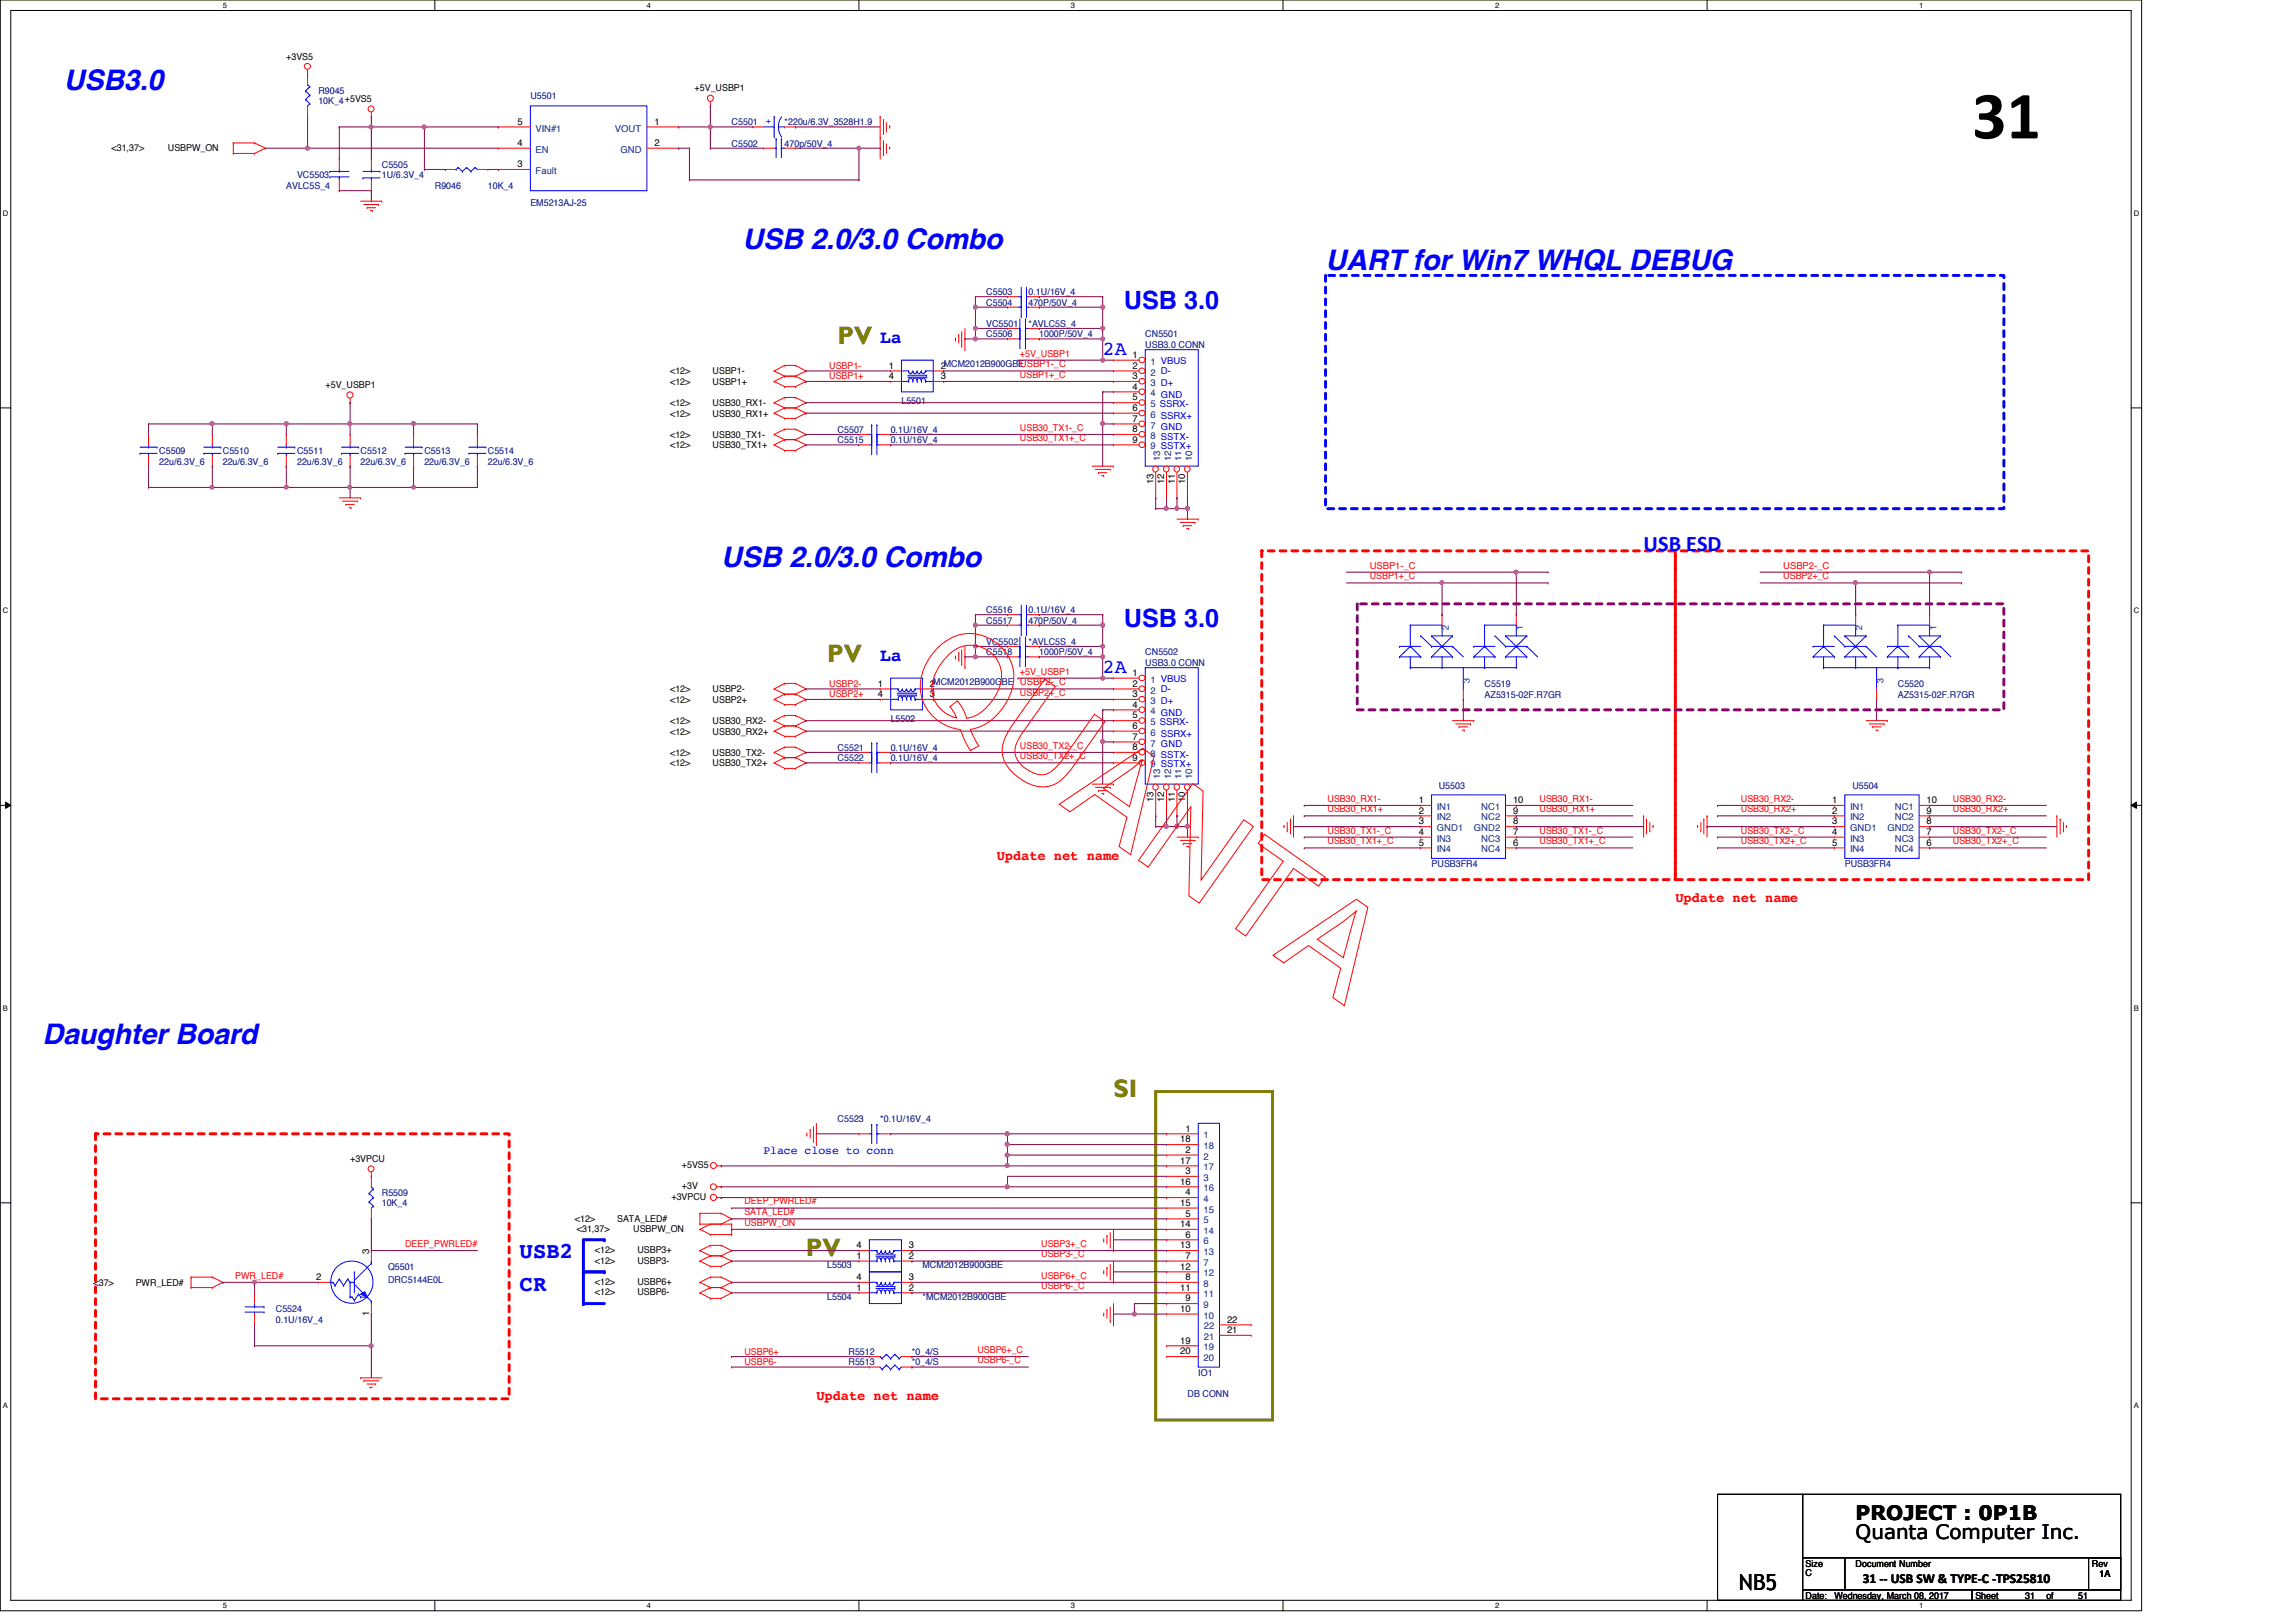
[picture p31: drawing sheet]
<svg xmlns="http://www.w3.org/2000/svg" width="297mm" height="210mm" viewBox="0 0 297 210" stroke-linecap="round" stroke-linejoin="round" font-family="sans-serif">
<defs><g id="words">
<text font-size="8.8" x="255.1" y="17.9">31</text>
<g font-size="3.7" fill="#00f">
<text x="8.3" y="11.6">USB3.0</text>
<text x="96.1" y="32.2">USB 2.0/3.0 Combo</text>
<text x="171.5" y="34.9">UART for Win7 WHQL DEBUG</text>
<text x="93.3" y="73.3">USB 2.0/3.0 Combo</text>
<text x="5.5" y="135">Daughter Board</text>
</g>
<g font-size="3.3" fill="#00f">
<text x="145.4" y="40">USB 3.0</text>
<text x="145.4" y="81.2">USB 3.0</text>
</g>
<g font-size="3.3" fill="#808000">
<text x="108.4" y="44.6">PV</text>
<text x="107" y="85.7">PV</text>
<text x="144.1" y="141.9">SI</text>
<text x="104.3" y="162.5">PV</text>
</g>
<g font-size="2.9" fill="#00f">
<text x="212.6" y="71.3">USB ESD</text>
<text x="67.2" y="162.9">USB2</text>
<text x="67.2" y="167">CR</text>
</g>
<text font-size="2.9" x="225" y="205.8">NB5</text>
<g font-size="2.6" fill="#00f">
<text x="142.7" y="45.9">2A</text>
<text x="142.7" y="87.1">2A</text>
</g>
<g font-size="2.6">
<text x="240.1" y="196.6">PROJECT : 0P1B</text>
<text x="240.1" y="199.1">Quanta Computer Inc.</text>
</g>
<g font-size="2.3" fill="#00f">
<text x="113.9" y="44.4">La</text>
<text x="113.9" y="85.6">La</text>
</g>
<g font-size="1.8" fill="#f00">
<text x="128.9" y="111.3">Update net name</text>
<text x="216.7" y="116.7">Update net name</text>
<text x="105.6" y="181.2">Update net name</text>
</g>
<text font-size="1.8" x="241" y="204.8">31 -- USB SW &amp; TYPE-C -TPS25810</text>
<text font-size="1.5" fill="#00f" x="98.8" y="149.4">Place close to conn</text>
<g font-size="1.2">
<text x="37" y="7.7">+3VS5</text>
<text x="89.9" y="11.8">+5V_USBP1</text>
<text x="67" y="16.1">5</text>
<text x="84.7" y="16.1">1</text>
<text x="14.4" y="19.5">&lt;31,37&gt;</text>
<text x="21.7" y="19.5">USBPW_ON</text>
<text x="67" y="21.6">3</text>
<text x="67" y="18.9">4</text>
<text x="84.7" y="18.9">2</text>
<text x="115" y="47.7">1</text>
<text x="121.7" y="47.7">2MCM2012B900GBE</text>
<text x="146.5" y="46.3">1</text>
<text x="146.5" y="47.7">2</text>
<text x="42.1" y="50.2">+5V_USBP1</text>
<text x="86.7" y="53.9">&lt;12&gt;</text>
<text x="86.7" y="52.6">&lt;12&gt;</text>
<text x="86.7" y="48.4">&lt;12&gt;</text>
<text x="86.7" y="49.8">&lt;12&gt;</text>
<text x="92.2" y="53.9">USB30_RX1+</text>
<text x="92.2" y="52.6">USB30_RX1-</text>
<text x="92.2" y="48.4">USBP1-</text>
<text x="92.2" y="49.8">USBP1+</text>
<text x="115" y="49.1">4</text>
<text x="121.7" y="49.1">3</text>
<text x="146.5" y="49.1">3</text>
<text x="146.5" y="50.4">4</text>
<text x="146.5" y="51.8">5</text>
<text x="146.5" y="53.2">6</text>
<text x="86.7" y="56.7">&lt;12&gt;</text>
<text x="86.7" y="58">&lt;12&gt;</text>
<text x="92.2" y="56.7">USB30_TX1-</text>
<text x="92.2" y="58">USB30_TX1+</text>
<text x="146.5" y="54.6">7</text>
<text x="146.5" y="55.9">8</text>
<text x="146.5" y="57.3">9</text>
<text x="149.2" y="62.7" transform="rotate(-90 149.2 62.7)">13</text>
<text x="150.6" y="62.7" transform="rotate(-90 150.6 62.7)">12</text>
<text x="152" y="62.7" transform="rotate(-90 152 62.7)">11</text>
<text x="153.3" y="62.7" transform="rotate(-90 153.3 62.7)">10</text>
<text x="86.7" y="89.6">&lt;12&gt;</text>
<text x="92.2" y="89.6">USBP2-</text>
<text x="113.6" y="88.9">1</text>
<text x="120.3" y="88.9">2MCM2012B900GBE USBP2-_C</text>
<text x="146.5" y="87.5">1</text>
<text x="146.5" y="88.9">2</text>
<text x="86.7" y="95.1">&lt;12&gt;</text>
<text x="86.7" y="93.7">&lt;12&gt;</text>
<text x="86.7" y="91">&lt;12&gt;</text>
<text x="92.2" y="95.1">USB30_RX2+</text>
<text x="92.2" y="93.7">USB30_RX2-</text>
<text x="92.2" y="91">USBP2+</text>
<text x="113.6" y="90.2">4</text>
<text x="120.3" y="90.2">3</text>
<text x="146.5" y="90.2">3</text>
<text x="146.5" y="91.6">4</text>
<text x="146.5" y="93">5</text>
<text x="146.5" y="94.3">6</text>
<text x="146.5" y="95.7">7</text>
<text x="86.7" y="97.8">&lt;12&gt;</text>
<text x="86.7" y="99.2">&lt;12&gt;</text>
<text x="92.2" y="97.8">USB30_TX2-</text>
<text x="92.2" y="99.2">USB30_TX2+</text>
<text x="146.5" y="97.1">8</text>
<text x="146.5" y="98.4">9</text>
<text x="149.2" y="103.8" transform="rotate(-90 149.2 103.8)">13</text>
<text x="150.6" y="103.8" transform="rotate(-90 150.6 103.8)">12</text>
<text x="152" y="103.8" transform="rotate(-90 152 103.8)">11</text>
<text x="153.3" y="103.8" transform="rotate(-90 153.3 103.8)">10</text>
<text x="183.6" y="103.9">1</text>
<text x="183.6" y="105.3">2</text>
<text x="183.6" y="106.7">3</text>
<text x="195.7" y="106.7">8</text>
<text x="195.7" y="105.3">9</text>
<text x="195.7" y="103.9">10</text>
<text x="237" y="103.9">1</text>
<text x="237" y="105.3">2</text>
<text x="237" y="106.7">3</text>
<text x="249.3" y="106.7">8</text>
<text x="249.3" y="105.3">9</text>
<text x="249.3" y="103.9">10</text>
<text x="183.6" y="109.4">5</text>
<text x="183.6" y="108">4</text>
<text x="195.7" y="108">7</text>
<text x="195.7" y="109.4">6</text>
<text x="237" y="109.4">5</text>
<text x="237" y="108">4</text>
<text x="249.3" y="108">7</text>
<text x="249.3" y="109.4">6</text>
<text x="152.7" y="147.8">18</text>
<text x="153.4" y="146.4">1</text>
<text x="153.4" y="149.2">2</text>
<text x="45.3" y="150.4">+3VPCU</text>
<text x="86.9" y="155.3">+3VPCU</text>
<text x="88.2" y="151.2">+5VS5</text>
<text x="88.2" y="153.9">+3V</text>
<text x="152.7" y="153.3">16</text>
<text x="152.7" y="150.6">17</text>
<text x="153.4" y="151.9">3</text>
<text x="153.4" y="154.7">4</text>
<text x="74.4" y="158.2">&lt;12&gt;</text>
<text x="74.6" y="159.4">&lt;31,37&gt;</text>
<text x="79.8" y="158.2">SATA_LED#</text>
<text x="81.9" y="159.4">USBPW_ON</text>
<text x="110.8" y="161.5">4</text>
<text x="117.6" y="161.5">3</text>
<text x="152.7" y="161.5">13</text>
<text x="152.7" y="158.8">14</text>
<text x="152.7" y="156">15</text>
<text x="153.4" y="157.4">5</text>
<text x="153.4" y="160.1">6</text>
<text x="12.1" y="166.4">&lt;37&gt;</text>
<text x="17.6" y="166.4">PWR_LED#</text>
<text x="40.9" y="165.7">2</text>
<text x="47.7" y="162.2" transform="rotate(-90 47.7 162.2)">3</text>
<text x="77" y="163.5">&lt;12&gt;</text>
<text x="77" y="162.1">&lt;12&gt;</text>
<text x="77" y="167.6">&lt;12&gt;</text>
<text x="77" y="166.3">&lt;12&gt;</text>
<text x="82.5" y="163.5">USBP3-</text>
<text x="82.5" y="162.1">USBP3+</text>
<text x="82.5" y="167.6">USBP6-</text>
<text x="82.5" y="166.3">USBP6+</text>
<text x="110.8" y="162.9">1</text>
<text x="110.8" y="167">1</text>
<text x="110.8" y="165.7">4</text>
<text x="117.6" y="162.9">2</text>
<text x="117.6" y="165.7">3</text>
<text x="117.6" y="167">2</text>
<text x="152.7" y="167">11</text>
<text x="152.7" y="164.3">12</text>
<text x="153.4" y="162.9">7</text>
<text x="153.4" y="165.7">8</text>
<text x="47.7" y="170.3" transform="rotate(-90 47.7 170.3)">1</text>
<text x="152.7" y="169.8">10</text>
<text x="152.7" y="173.9">19</text>
<text x="153.4" y="168.4">9</text>
<text x="158.7" y="171.2">22</text>
<text x="158.7" y="172.5">21</text>
<text x="152.7" y="175.3">20</text>
<text x="233.6" y="202.7">Size</text>
<text x="240.1" y="202.7">Document Number</text>
<text x="270.6" y="202.7">Rev</text>
<text x="233.6" y="204">C</text>
<text x="233.6" y="206.9">Date:</text>
<text x="237.3" y="206.9">Wednesday, March 08, 2017</text>
<text x="255.6" y="206.9">Sheet</text>
<text x="262" y="206.9">31</text>
<text x="264.7" y="206.9">of</text>
<text x="268.9" y="206.9">51</text>
<text x="271.6" y="204.1">1A</text>
</g>
<g font-size="1.2" fill="#000080">
<text x="41.2" y="12.1">R9045</text>
<text x="41.2" y="13.5">10K_4+5VS5</text>
<text x="68.6" y="12.8">U5501</text>
<text x="94.7" y="16.2">C5501</text>
<text x="101.5" y="16.2">*220u/6.3V_3528H1.9</text>
<text x="38.4" y="23.1">VC5503</text>
<text x="49.4" y="21.7">C5505</text>
<text x="49.4" y="23.1">1U/6.3V_4</text>
<text x="94.7" y="19">C5502</text>
<text x="101.5" y="19">470p/50V_4</text>
<text x="37" y="24.4">AVLC5S_4</text>
<text x="56.3" y="24.4">R9046</text>
<text x="63.1" y="24.4">10K_4</text>
<text x="68.6" y="26.6">EM5213AJ-25</text>
<text x="127.6" y="39.5">C5504</text>
<text x="127.6" y="38.1">C5503</text>
<text x="133.1" y="39.5">470P/50V_4</text>
<text x="133.1" y="38.1">0.1U/16V_4</text>
<text x="127.6" y="42.3">VC5501</text>
<text x="127.6" y="43.6">C5506</text>
<text x="133.1" y="42.3">*AVLC5S_4</text>
<text x="134.4" y="43.6">1000P/50V_4</text>
<text x="148.2" y="43.6">CN5501</text>
<text x="148.2" y="45">USB3.0 CONN</text>
<text x="116.6" y="52.3">L5501</text>
<text x="20.6" y="58.7">C5509</text>
<text x="28.8" y="58.7">C5510</text>
<text x="38.4" y="58.7">C5511</text>
<text x="46.6" y="58.7">C5512</text>
<text x="54.9" y="58.7">C5513</text>
<text x="63.1" y="58.7">C5514</text>
<text x="108.4" y="57.4">C5515</text>
<text x="108.4" y="56">C5507</text>
<text x="115.2" y="57.4">0.1U/16V_4</text>
<text x="115.2" y="56">0.1U/16V_4</text>
<text x="20.6" y="60.1">22u/6.3V_6</text>
<text x="28.8" y="60.1">22u/6.3V_6</text>
<text x="38.4" y="60.1">22u/6.3V_6</text>
<text x="46.6" y="60.1">22u/6.3V_6</text>
<text x="54.9" y="60.1">22u/6.3V_6</text>
<text x="63.1" y="60.1">22u/6.3V_6</text>
<text x="127.6" y="83.4">VC5502</text>
<text x="127.6" y="80.7">C5517</text>
<text x="127.6" y="79.3">C5516</text>
<text x="133.1" y="80.7">470P/50V_4</text>
<text x="133.1" y="79.3">0.1U/16V_4</text>
<text x="133.1" y="83.4">*AVLC5S_4</text>
<text x="127.6" y="84.8">C5518</text>
<text x="134.4" y="84.8">1000P/50V_4</text>
<text x="148.2" y="84.8">CN5502</text>
<text x="148.2" y="86.1">USB3.0 CONN</text>
<text x="192.1" y="88.9">C5519</text>
<text x="245.5" y="88.9">C5520</text>
<text x="115.2" y="93.4">L5502</text>
<text x="192.1" y="90.3">AZ5315-02F.R7GR</text>
<text x="245.5" y="90.3">AZ5315-02F.R7GR</text>
<text x="108.4" y="98.5">C5522</text>
<text x="108.4" y="97.2">C5521</text>
<text x="115.2" y="98.5">0.1U/16V_4</text>
<text x="115.2" y="97.2">0.1U/16V_4</text>
<text x="186.1" y="102.1">U5503</text>
<text x="239.6" y="102.1">U5504</text>
<text x="185.2" y="112.2">PUSB3FR4</text>
<text x="238.7" y="112.2">PUSB3FR4</text>
<text x="108.4" y="145.2">C5523</text>
<text x="113.9" y="145.2">*0.1U/16V_4</text>
<text x="49.4" y="154.7">R5509</text>
<text x="49.4" y="156.1">10K_4</text>
<text x="50.2" y="164.3">Q5501</text>
<text x="50.2" y="166">DRC5144E0L</text>
<text x="107" y="164.1">L5503</text>
<text x="119.3" y="164.1">MCM2012B900GBE</text>
<text x="35.7" y="169.8">C5524</text>
<text x="35.7" y="171.2">0.1U/16V_4</text>
<text x="107" y="168.2">L5504</text>
<text x="119.3" y="168.2">*MCM2012B900GBE</text>
<text x="109.8" y="175.3">R5512</text>
<text x="109.8" y="176.7">R5513</text>
<text x="118" y="175.3">*0_4/S</text>
<text x="118" y="176.7">*0_4/S</text>
<text x="155" y="178.1">IO1</text>
<text x="153.6" y="180.8">DB CONN</text>
</g>
<g font-size="1.2" fill="#004080">
<text x="69.3" y="17">VIN#1</text>
<text x="79.5" y="17">VOUT</text>
<text x="69.3" y="22.5">Fault</text>
<text x="69.3" y="19.8">EN</text>
<text x="80.3" y="19.8">GND</text>
<text x="148.8" y="47.2">1 VBUS</text>
<text x="148.8" y="50">3 D+</text>
<text x="148.8" y="48.6">2 D-</text>
<text x="148.8" y="51.3">4 GND</text>
<text x="148.8" y="52.7">5 SSRX-</text>
<text x="148.8" y="54.1">6 SSRX+</text>
<text x="148.8" y="55.5">7 GND</text>
<text x="148.8" y="56.8">8 SSTX-</text>
<text x="148.8" y="58.2">9 SSTX+</text>
<text x="150.1" y="59.6" transform="rotate(-90 150.1 59.6)">13</text>
<text x="151.5" y="59.6" transform="rotate(-90 151.5 59.6)">12</text>
<text x="152.9" y="59.6" transform="rotate(-90 152.9 59.6)">11</text>
<text x="154.2" y="59.6" transform="rotate(-90 154.2 59.6)">10</text>
<text x="187.4" y="81.6" transform="rotate(-90 187.4 81.6)">2</text>
<text x="197" y="81.6" transform="rotate(-90 197 81.6)">1</text>
<text x="240.9" y="81.6" transform="rotate(-90 240.9 81.6)">2</text>
<text x="250.5" y="81.6" transform="rotate(-90 250.5 81.6)">1</text>
<text x="148.8" y="88.3">1 VBUS</text>
<text x="148.8" y="89.7">2 D-</text>
<text x="190.2" y="88.4" transform="rotate(-90 190.2 88.4)">3</text>
<text x="243.7" y="88.4" transform="rotate(-90 243.7 88.4)">3</text>
<text x="148.8" y="91.1">3 D+</text>
<text x="148.8" y="92.5">4 GND</text>
<text x="148.8" y="93.9">5 SSRX-</text>
<text x="148.8" y="95.2">6 SSRX+</text>
<text x="148.8" y="96.6">7 GND</text>
<text x="148.8" y="98">8 SSTX-</text>
<text x="148.8" y="99.3">9 SSTX+</text>
<text x="150.1" y="100.8" transform="rotate(-90 150.1 100.8)">13</text>
<text x="151.5" y="100.8" transform="rotate(-90 151.5 100.8)">12</text>
<text x="152.9" y="100.8" transform="rotate(-90 152.9 100.8)">11</text>
<text x="154.2" y="100.8" transform="rotate(-90 154.2 100.8)">10</text>
<text x="185.9" y="104.8">IN1</text>
<text x="185.9" y="106.2">IN2</text>
<text x="185.9" y="107.6">GND1</text>
<text x="190.7" y="107.6">GND2</text>
<text x="191.6" y="106.2">NC2</text>
<text x="191.6" y="104.8">NC1</text>
<text x="239.3" y="104.8">IN1</text>
<text x="239.3" y="106.2">IN2</text>
<text x="239.3" y="107.6">GND1</text>
<text x="244.2" y="107.6">GND2</text>
<text x="245.1" y="106.2">NC2</text>
<text x="245.1" y="104.8">NC1</text>
<text x="185.9" y="110.3">IN4</text>
<text x="185.9" y="108.9">IN3</text>
<text x="191.6" y="108.9">NC3</text>
<text x="191.6" y="110.3">NC4</text>
<text x="239.3" y="110.3">IN4</text>
<text x="239.3" y="108.9">IN3</text>
<text x="245.1" y="108.9">NC3</text>
<text x="245.1" y="110.3">NC4</text>
<text x="155.7" y="147.3">1</text>
<text x="155.7" y="148.7">18</text>
<text x="155.7" y="150.1">2</text>
<text x="155.7" y="152.8">3</text>
<text x="155.7" y="155.6">4</text>
<text x="155.7" y="154.2">16</text>
<text x="155.7" y="151.5">17</text>
<text x="155.7" y="158.3">5</text>
<text x="155.7" y="161">6</text>
<text x="155.7" y="159.7">14</text>
<text x="155.7" y="156.9">15</text>
<text x="155.7" y="163.8">7</text>
<text x="155.7" y="166.5">8</text>
<text x="155.7" y="167.9">11</text>
<text x="155.7" y="165.2">12</text>
<text x="155.7" y="162.4">13</text>
<text x="155.7" y="169.3">9</text>
<text x="155.7" y="170.6">10</text>
<text x="155.7" y="172">22</text>
<text x="155.7" y="173.4">21</text>
<text x="155.7" y="174.8">19</text>
<text x="155.7" y="176.1">20</text>
</g>
<text font-size="1.2" fill="#00f" x="99.8" y="16" transform="rotate(-90 99.8 16)">+</text>
<g font-size="1.2" fill="#f00">
<text x="107.3" y="47.8">USBP1-</text>
<text x="131.9" y="47.5">USBP1-_C</text>
<text x="131.9" y="46.1">+5V_USBP1</text>
<text x="107.3" y="49.1">USBP1+</text>
<text x="131.9" y="48.9">USBP1+_C</text>
<text x="131.9" y="55.8">USB30_TX1-_C</text>
<text x="131.9" y="57.1">USB30_TX1+_C</text>
<text x="177.2" y="73.6">USBP1-_C</text>
<text x="177.2" y="75">USBP1+_C</text>
<text x="230.7" y="73.6">USBP2-_C</text>
<text x="230.7" y="75">USBP2+_C</text>
<text x="107.3" y="88.9">USBP2-</text>
<text x="131.9" y="87.3">+5V_USBP1</text>
<text x="107.3" y="90.3">USBP2+</text>
<text x="131.9" y="90">USBP2+_C</text>
<text x="131.9" y="96.9">USB30_TX2-_C</text>
<text x="131.9" y="98.3">USB30_TX2+_C</text>
<text x="171.7" y="103.8">USB30_RX1-</text>
<text x="171.7" y="105.1">USB30_RX1+</text>
<text x="171.7" y="107.9">USB30_TX1-_C</text>
<text x="199.2" y="105.1">USB30_RX1+</text>
<text x="199.2" y="103.8">USB30_RX1-</text>
<text x="199.2" y="107.9">USB30_TX1-_C</text>
<text x="225.2" y="103.8">USB30_RX2-</text>
<text x="225.2" y="105.1">USB30_RX2+</text>
<text x="225.2" y="107.9">USB30_TX2-_C</text>
<text x="252.6" y="105.1">USB30_RX2+</text>
<text x="252.6" y="107.9">USB30_TX2-_C</text>
<text x="252.6" y="103.8">USB30_RX2-</text>
<text x="171.7" y="109.3">USB30_TX1+_C</text>
<text x="199.2" y="109.3">USB30_TX1+_C</text>
<text x="225.2" y="109.3">USB30_TX2+_C</text>
<text x="252.6" y="109.3">USB30_TX2+_C</text>
<text x="96.3" y="155.9">DEEP_PWRLED#</text>
<text x="52.4" y="161.4">DEEP_PWRLED#</text>
<text x="96.3" y="157.3">SATA_LED#</text>
<text x="96.3" y="158.6">USBPW_ON</text>
<text x="134.7" y="161.4">USBP3+_C</text>
<text x="30.4" y="165.5">PWR_LED#</text>
<text x="134.7" y="166.8">USBP6-_C</text>
<text x="134.7" y="165.5">USBP6+_C</text>
<text x="134.7" y="162.7">USBP3-_C</text>
<text x="96.3" y="175.3">USBP6+</text>
<text x="96.3" y="176.7">USBP6-</text>
<text x="126.4" y="175.1">USBP6+_C</text>
<text x="126.4" y="176.4">USBP6-_C</text>
</g>
<g font-size="1">
<text x="28.8" y="1">5</text>
<text x="83.7" y="1">4</text>
<text x="138.6" y="1">3</text>
<text x="193.4" y="1">2</text>
<text x="248.3" y="1">1</text>
<text x=".4" y="27.9">D</text>
<text x="276.1" y="27.9">D</text>
<text x=".4" y="79.4">C</text>
<text x="276.1" y="79.4">C</text>
<text x=".4" y="130.8">B</text>
<text x="276.1" y="130.8">B</text>
<text x=".4" y="182.2">A</text>
<text x="276.1" y="182.2">A</text>
<text x="28.8" y="208.1">5</text>
<text x="83.7" y="208.1">4</text>
<text x="138.6" y="208.1">3</text>
<text x="193.4" y="208.1">2</text>
<text x="248.3" y="208.1">1</text>
</g>
</g></defs>
<path d="M0 0h277.1v208.4h-277.1zM1.4 1.4h274.3v205.7h-274.3z" fill="none" stroke="#000" stroke-width=".13"/>
<g fill="#fff">
<path d="M28.8 .1h.6v1.1h-.6z"/>
<path d="M28.8 207.2h.6v1.1h-.6z"/>
</g>
<path d="M56.3 0v1.4M56.3 207.1v1.3" fill="none" stroke="#000" stroke-width=".13"/>
<g fill="#fff">
<path d="M83.7 .1h.5v1.1h-.5z"/>
<path d="M83.7 207.2h.5v1.1h-.5z"/>
</g>
<path d="M111.1 0v1.4M111.1 207.1v1.3" fill="none" stroke="#000" stroke-width=".13"/>
<g fill="#fff">
<path d="M138.6 .1h.5v1.1h-.5z"/>
<path d="M138.6 207.2h.5v1.1h-.5z"/>
</g>
<path d="M166 0v1.4M166 207.1v1.3" fill="none" stroke="#000" stroke-width=".13"/>
<g fill="#fff">
<path d="M193.4 .1h.6v1.1h-.6z"/>
<path d="M193.4 207.2h.6v1.1h-.6z"/>
</g>
<path d="M220.8 0v1.4M220.8 207.1v1.3" fill="none" stroke="#000" stroke-width=".13"/>
<g fill="#fff">
<path d="M248.3 .1h.5v1.1h-.5z"/>
<path d="M248.3 207.2h.5v1.1h-.5z"/>
<path d="M.4 27.1h.7v1.1h-.7z"/>
<path d="M276.1 27.1h.7v1.1h-.7z"/>
<path d="M.4 78.5h.7v1.1h-.7z"/>
<path d="M276.1 78.5h.7v1.1h-.7z"/>
</g>
<path d="M0 52.8h1.4M275.7 52.8h1.4" fill="none" stroke="#000" stroke-width=".13"/>
<g fill="#fff">
<path d="M.4 129.9h.6v1.1h-.6z"/>
<path d="M276.1 129.9h.6v1.1h-.6z"/>
</g>
<path d="M0 104.2h1.4M.7 103.8l.7 .4-.7 .4zM275.7 104.2l.7-.4v.8zM275.7 104.2h1.4" fill="none" stroke="#000" stroke-width=".13"/>
<path d="M.7 103.8l.7 .4-.7 .4zM275.7 104.2l.7-.4v.8z" fill="#000"/>
<g fill="#fff">
<path d="M.4 181.4h.6v1.1h-.6z"/>
<path d="M276.1 181.4h.6v1.1h-.6z"/>
</g>
<path d="M0 155.7h1.4M275.7 155.7h1.4" fill="none" stroke="#000" stroke-width=".13"/>
<path d="M171.5 35.6h87.7v30.2h-87.7z" fill="none" stroke="#00f" stroke-width=".38" stroke-dasharray=".8 .8"/>
<path d="M163.2 71.3h53.5v42.5h-53.5zM216.7 71.3h53.5v42.5h-53.5zM12.4 146.7h53.5v34.3h-53.5z" fill="none" stroke="#f00" stroke-width=".38" stroke-dasharray=".8 .8"/>
<path d="M75.5 164.6h2.7" fill="none" stroke="#00f" stroke-width=".38"/>
<circle cx="75.5" cy="164.6" r=".19" fill="#00f"/>
<path d="M75.5 160.4v4.2" fill="none" stroke="#00f" stroke-width=".38"/>
<circle cx="75.5" cy="164.6" r=".19" fill="#00f"/>
<path d="M75.5 160.4h2.7" fill="none" stroke="#00f" stroke-width=".38"/>
<circle cx="78.2" cy="160.4" r=".19" fill="#00f"/>
<path d="M75.5 168.7h2.7" fill="none" stroke="#00f" stroke-width=".38"/>
<circle cx="75.5" cy="168.7" r=".19" fill="#00f"/>
<path d="M75.5 164.6v4.1" fill="none" stroke="#00f" stroke-width=".38"/>
<circle cx="75.5" cy="168.7" r=".19" fill="#00f"/>
<path d="M75.5 164.6h2.7" fill="none" stroke="#00f" stroke-width=".38"/>
<circle cx="78.2" cy="164.6" r=".19" fill="#00f"/>
<path d="M149.5 141.3h15.1v42.5h-15.1z" fill="none" stroke="#808000" stroke-width=".38"/>
<path d="M175.6 78.1h83.6v13.8h-83.6z" fill="none" stroke="#800080" stroke-width=".38" stroke-dasharray=".8 .8"/>
<g fill="none" stroke="#f00" stroke-width=".13">
<path d="M30.2 19.9h.1M30.2 18.5h.1M30.2 19.9h2.7M30.2 18.5v1.4M30.2 18.5h2.7M32.9 19.9h.1M32.9 18.5h.1M32.9 18.5l1.4 .7M34.3 19.2h.1M34.3 19.2l-1.4 .7M39.8 9.6h.1M39.8 9v.6"/>
<path d="M48 15.1h.1M48 14.5v.6M91.9 13.7h.1M91.9 13.2v.5M98.8 19.2h.1M98.8 19.2h1.4M101.5 19.2h1.4M102.9 19.2h.1M113.9 15.1h.1M113.9 17.8h.1M113.9 15.1v5.5M114.3 15.5h.1"/>
<path d="M114.3 18.2h.1M114.3 15.5v1.9M114.3 18.2v2M114.7 17h.1M114.7 19.7h.1M114.7 15.9v1.1M114.7 18.6v1.1M115.1 16.3h.1M115.1 19h.1M115.1 16.3v.3M115.1 19v.3M46.6 26h2.8"/>
<path d="M47.1 26.5h1.9M47.5 26.9h.1M47.5 26.9h1.1M47.9 27.3h.3M48.2 27.3h.1M49 26.5h.1M49.4 26h.1M27.5 56.2h.1M27.5 56.2v1.4M27.5 59v1.3M45.3 52.1h.1M45.3 51.6v.5"/>
<path d="M100.2 56.2h.1M100.2 57.6h.1M100.2 53.5h.1M100.2 52.1h.1M100.2 48h.1M100.2 49.4h.1M100.2 56.2l1.3 .7M100.2 57.6l1.3 .7M100.2 53.5l1.3 .6M100.2 52.1l1.3 .7M100.2 48l1.3 .7M100.2 49.4l1.3 .6"/>
<path d="M101.5 55.5h.1M101.5 56.9h.1M101.5 58.3h.1M101.5 52.8h.1M101.5 54.1h.1M101.5 51.4h.1M101.5 47.3h.1M101.5 48.7h.1M101.5 50h.1M101.5 55.5l-1.3 .7M101.5 55.5h1.4M101.5 56.9h1.4"/>
<path d="M101.5 56.9l-1.3 .7M101.5 58.3h1.4M101.5 52.8l-1.3 .7M101.5 52.8h1.4M101.5 54.1h1.4M101.5 51.4l-1.3 .7M101.5 51.4h1.4M101.5 47.3l-1.3 .7M101.5 47.3h1.4M101.5 48.7h1.4M101.5 48.7l-1.3 .7M101.5 50h1.4"/>
<path d="M102.9 55.5h.1M102.9 56.9h.1M102.9 58.3h.1M102.9 52.8h.1M102.9 54.1h.1M102.9 51.4h.1M102.9 47.3h.1M102.9 48.7h.1M102.9 50h.1M102.9 55.5l1.4 .7M102.9 56.9l1.4 .7M102.9 52.8l1.4 .7"/>
<path d="M102.9 51.4l1.4 .7M102.9 47.3l1.4 .7M102.9 48.7l1.4 .7M104.3 56.2h.1M104.3 57.6h.1M104.3 53.5h.1M104.3 52.1h.1M104.3 48h.1M104.3 49.4h.1M104.3 56.2l-1.4 .7M104.3 57.6l-1.4 .7M104.3 53.5l-1.4 .6"/>
<path d="M104.3 52.1l-1.4 .7M104.3 48l-1.4 .7M104.3 49.4l-1.4 .6M111.1 57.6h.1M111.1 57.6h1.4M113.9 57.6h1.3M115.2 57.6h.1M123.6 44h.1M123.6 43.7v.3M124 43.3h.1M124 43.3v1.1M124.4 44.8h.1"/>
<path d="M124.4 42.9v1.9M124.8 45.3h.1M124.8 42.5v2.8M27.5 60.3h.1M43.9 64.4h2.7M44.3 64.9h1.9M44.7 65.3h.1M44.7 65.3h1.1M45.2 65.7h.2M45.4 65.7h.1M46.2 64.9h.1M46.6 64.4h.1"/>
<path d="M141.3 60.3h2.8M141.7 60.7h1.9M142.1 61.2h.1M142.1 61.2h1.1M142.5 61.6h.3M142.8 61.6h.1M143.6 60.7h.1M144.1 60.3h.1M152.3 67.2h2.7M152.7 67.6h1.9M153.1 68h.1M153.1 68h1.1"/>
<path d="M153.5 68.4h.3M153.8 68.4h.1M154.6 67.6h.1M155 67.2h.1M186.6 79.5h.1M186.6 79.5v1.4M196.2 79.5h.1M196.2 79.5v1.4M100.2 97.4h.1M100.2 98.7h.1M100.2 94.6h.1M100.2 93.3h.1"/>
<path d="M100.2 89.2h.1M100.2 90.5h.1M100.2 97.4l1.3 .6M100.2 98.7l1.3 .7M100.2 94.6l1.3 .7M100.2 93.3l1.3 .6M100.2 89.2l1.3 .6M100.2 90.5l1.3 .7M101.5 96.7h.1M101.5 98h.1M101.5 99.4h.1M101.5 93.9h.1"/>
<path d="M101.5 95.3h.1M101.5 92.6h.1M101.5 88.4h.1M101.5 89.8h.1M101.5 91.2h.1M101.5 96.7l-1.3 .7M101.5 96.7h1.4M101.5 98h1.4M101.5 98l-1.3 .7M101.5 99.4h1.4M101.5 93.9l-1.3 .7M101.5 93.9h1.4"/>
<path d="M101.5 95.3h1.4M101.5 92.6l-1.3 .7M101.5 92.6h1.4M101.5 88.4l-1.3 .8M101.5 88.4h1.4M101.5 89.8h1.4M101.5 89.8l-1.3 .7M101.5 91.2h1.4M102.9 96.7h.1M102.9 98h.1M102.9 99.4h.1M102.9 93.9h.1"/>
<path d="M102.9 95.3h.1M102.9 92.6h.1M102.9 88.4h.1M102.9 89.8h.1M102.9 91.2h.1M102.9 96.7l1.4 .7M102.9 98l1.4 .7M102.9 93.9l1.4 .7M102.9 92.6l1.4 .7M102.9 88.4l1.4 .8M102.9 89.8l1.4 .7M104.3 97.4h.1"/>
<path d="M104.3 98.7h.1M104.3 94.6h.1M104.3 93.3h.1M104.3 89.2h.1M104.3 90.5h.1M104.3 97.4l-1.4 .6M104.3 98.7l-1.4 .7M104.3 94.6l-1.4 .7M104.3 93.3l-1.4 .6M104.3 89.2l-1.4 .6M104.3 90.5l-1.4 .7M123.6 85.2h.1"/>
<path d="M123.6 84.9v.3M124 84.5h.1M124 84.5v1.1M124.4 86h.1M124.4 84.1v1.9M124.8 86.4h.1M124.8 83.7v2.7M187.9 93.3h2.8M188.3 93.7h1.9M188.8 94.1h.1M188.8 94.1h1.1M189.2 94.5h.2"/>
<path d="M189.3 90.5h.1M189.3 89.2v1.3M189.4 94.5h.1M190.2 93.7h.1M190.7 93.3h.1M241.4 93.3h2.8M241.8 93.7h2M242.2 94.1h.1M242.2 94.1h1.1M242.7 94.5h.2M242.9 94.5h.1M243.8 93.7h.1"/>
<path d="M244.2 93.3h.1M141.3 101.5h2.8M141.7 101.9h1.9M142.1 102.3h.1M142.1 102.3h1.1M142.5 102.7h.3M142.8 102.7h.1M143.6 101.9h.1M144.1 101.5h.1M152.3 108.3h2.7M152.7 108.8h1.9M153.1 109.2h.1"/>
<path d="M153.1 109.2h1.1M153.5 109.6h.3M153.8 109.6h.1M154.6 108.8h.1M155 108.3h.1M166.1 106.8h.1M166.1 106.8v.3M166.5 107.5h.1M166.5 106.4v1.1M167 106h.1M167 106v1.9M167.3 105.6h.1"/>
<path d="M167.3 105.6v2.7M212.6 105.6h.1M212.6 105.6v2.7M213 106h.1M213 106v1.9M213.4 107.5h.1M213.4 106.4v1.1M213.9 106.8h.1M213.9 106.8v.3M219.6 106.8h.1M219.6 106.8v.3M220 107.5h.1"/>
<path d="M220 106.4v1.1M220.4 106h.1M220.4 106v1.9M220.8 105.6h.1M220.8 105.6v2.7M237.3 104.2h.1M237.3 105.6h.1M237.3 109.7h.1M237.3 107h.1M237.3 108.3h.1M237.3 108.3h1.4M237.3 104.2h1.4"/>
<path d="M237.3 107h1.4M237.3 105.6h1.4M237.3 109.7h1.4M248.3 108.3h1.3M248.3 104.2h1.3M248.3 107h1.3M248.3 105.6h1.3M248.3 109.7h1.3M249.6 108.3h.1M249.6 107h.1M249.6 109.7h.1M249.6 105.6h.1"/>
<path d="M249.6 104.2h.1M266.1 105.6h.1M266.1 105.6v2.7M266.5 106h.1M266.5 106v1.9M267 107.5h.1M267 106.4v1.1M267.3 106.8h.1M267.3 106.8v.3M48 152.2h.1M48 151.7v.5M90.5 158.4h.1"/>
<path d="M90.5 157h.1M90.5 159.1h.1M90.5 157h2.8M90.5 158.4h4.2M90.5 157v1.4M90.5 159.1l1.4 .7M91.9 158.4h.1M91.9 159.8h.1M91.9 158.4l-1.4 .7M91.9 159.8h2.8M92.7 150.9h.6M92.7 153.6h.6"/>
<path d="M92.7 155h.6M93.3 157h.1M93.3 158.4h.1M93.3 150.9h.1M93.3 153.6h.1M93.3 155h.1M93.3 157l1.4 .7M94.7 157.7h.1M94.7 158.4h.1M94.7 159.8h.1M94.7 157.7l-1.4 .7M94.7 158.4v1.4"/>
<path d="M104.4 146.9h.1M104.4 146.6v.3M104.8 146.2h.1M104.8 146.2v1.1M105.2 147.7h.1M105.2 145.8v1.9M105.6 148.1h.1M105.6 145.4v2.7M111.1 146.7h.1M111.1 146.7h1.4M113.9 146.7h1.3M115.2 146.7h.1"/>
<path d="M143.2 159.9h.1M143.2 159.9v1.1M143.6 159.5v1.9M144.1 159.1v2.7M24.7 165.3h.1M24.7 166.6h.1M24.7 165.3h2.8M24.7 165.3v1.3M24.7 166.6h2.8M27.5 165.3h.1M27.5 166.6h.1M27.5 165.3l1.3 .6"/>
<path d="M28.8 165.9h.1M28.8 165.9l-1.3 .7M46.6 178.3h.1M46.6 178.3h2.8M47.1 178.7h.1M47.1 178.7h1.9M47.5 179.1h1.1M47.9 179.5h.1M47.9 179.5h.3M48.6 179.1h.1M90.5 163.2h.1M90.5 161.8h.1"/>
<path d="M90.5 167.3h.1M90.5 165.9h.1M90.5 163.2l1.4 .7M90.5 161.8l1.4 .7M90.5 167.3l1.4 .7M90.5 165.9l1.4 .7M91.9 162.5h.1M91.9 163.9h.1M91.9 161.2h.1M91.9 166.6h.1M91.9 168h.1M91.9 165.3h.1"/>
<path d="M91.9 165.3h1.4M91.9 166.6h1.4M91.9 162.5l-1.4 .7M91.9 162.5h1.4M91.9 163.9h1.4M91.9 161.2l-1.4 .6M91.9 161.2h1.4M91.9 166.6l-1.4 .7M91.9 168h1.4M91.9 165.3l-1.4 .6M93.3 162.5h.1M93.3 163.9h.1"/>
<path d="M93.3 161.2h.1M93.3 166.6h.1M93.3 168h.1M93.3 165.3h.1M93.3 162.5l1.4 .7M93.3 161.2l1.4 .6M93.3 166.6l1.4 .7M93.3 165.3l1.4 .6M94.7 163.2h.1M94.7 161.8h.1M94.7 167.3h.1M94.7 165.9h.1"/>
<path d="M94.7 163.2l-1.4 .7M94.7 161.8l-1.4 .7M94.7 167.3l-1.4 .7M94.7 165.9l-1.4 .7M111.1 163.2h.1M111.1 161.8h.1M111.1 163.2h1.4M111.1 161.8h1.4M112.5 175.6h.1M112.5 175.6h1.4M116.6 175.6h1.4M116.6 163.2h1.4"/>
<path d="M116.6 161.8h1.4M118 175.6h.1M118 161.8h.1M118 163.2h.1M142.8 164.7h.1M142.8 160.6h.1M142.8 170.2h.1M142.8 160.3v.3M142.8 164.4v.3M142.8 169.9v.3M143.2 164h.1M143.2 169.5h.1"/>
<path d="M143.2 164v1.1M143.2 169.5v1.1M143.6 165.5h.1M143.6 161.4h.1M143.6 171h.1M143.6 163.6v1.9M143.6 169.1v1.9M144.1 165.9h.1M144.1 161.8h.1M144.1 171.4h.1M144.1 163.2v2.7M144.1 168.7v2.7"/>
<circle cx="39.8" cy="8.6" r=".39"/>
<circle cx="48" cy="14.1" r=".38"/>
<circle cx="91.9" cy="12.7" r=".39"/>
<circle cx="45.3" cy="51.1" r=".4"/>
<circle cx="48" cy="151.3" r=".38"/>
<circle cx="92.3" cy="155" r=".4"/>
<circle cx="92.3" cy="150.8" r=".39"/>
<circle cx="92.3" cy="153.6" r=".39"/>
</g>
<path d="M222.2 193.4h11v13.7h-11zM233.2 193.4h41.2v8.2h-41.2zM233.2 201.6h5.5v4.1h-5.5zM233.2 205.7h21.9v1.4h-21.9zM238.7 201.6h35.7v4.1h-35.7zM255.1 205.7h19.3v1.4h-19.3zM270.2 201.6h4.2v4.1h-4.2z" fill="none" stroke="#000" stroke-width=".13"/>
<g fill="none" stroke="#00f" stroke-width=".13">
<path d="M100.2 19.2h.2M100.4 19.2h.1M100.4 17.9h.1M100.4 17.9v2.5M101.1 17.9h.1M101.1 19.2h.1M101.1 19.2h.4M101.1 17.9v2.5M26.4 58.7h.1M26.4 57.9h2.2M26.4 58.7h2.2M27.5 58.7h.1"/>
<path d="M27.5 57.9h.1M27.5 57.6v.3M27.5 58.7v.3M28.6 57.9h.1M112.5 57.6h.3M112.8 57.6h.1M112.8 56.3h.1M112.8 56.3v2.5M113.4 56.3h.1M113.4 57.6h.1M113.4 57.6h.5M113.4 56.3v2.5"/>
<path d="M181.1 83.7h.1M181.1 85h.1M181.1 83.7h2.7M181.1 85h2.7M182.5 83.7h.1M182.5 80.9h.1M182.5 86.4h.1M182.5 80.9h4.1M182.5 86.4h13.7M182.5 83.7l-1.4 1.3M182.5 80.9v2.8M182.5 85v1.4"/>
<path d="M182.5 83.7l1.3 1.3M183.8 82.3h.1M183.8 85h.1M183.8 82.3l1.4 1.4M185.2 83.7h.1M185.2 82.3h.1M185.2 85h.1M185.2 83.7h2.7M185.2 82.3h2.7M185.2 85h2.7M185.2 82.3l2.7 2.7M186.6 86.4h.1"/>
<path d="M186.6 83.7h.1M186.6 80.9h.1M186.6 80.9v1.4M186.6 85v1.4M187.9 83.7h.1M187.9 85h.1M187.9 82.3h.1M187.9 83.7l1.4 1.3M187.9 82.3l-2.7 2.7M189.3 89.2h.1M189.3 86.4v2.8M190.7 83.7h.1"/>
<path d="M190.7 85h.1M190.7 83.7h2.7M190.7 85h2.7M192.1 80.9h.1M192.1 83.7h.1M192.1 86.4h.1M192.1 80.9h4.1M192.1 80.9v2.8M192.1 85v1.4M192.1 83.7l-1.4 1.3M192.1 83.7l1.3 1.3M193.4 82.3h.1"/>
<path d="M193.4 85h.1M193.4 82.3l1.4 1.4M194.8 83.7h.1M194.8 82.3h.1M194.8 85h.1M194.8 83.7h2.7M194.8 82.3h2.7M194.8 82.3l1.4 1.4M194.8 85h2.7M196.2 83.7h.1M196.2 80.9h.1M196.2 86.4h.1"/>
<path d="M196.2 83.7l1.3 1.3M196.2 83.7l-1.4 1.3M196.2 80.9v1.4M196.2 85v1.4M197.5 83.7h.1M197.5 82.3h.1M197.5 85h.1M197.5 83.7l1.4 1.3M197.5 82.3l-1.3 1.4M238.7 102.9h9.6v8.2h-9.6zM112.5 146.7h.3M112.8 146.7h.1"/>
<path d="M112.8 145.5h.1M112.8 145.5v2.5M113.4 145.5h.1M113.4 146.7h.1M113.4 145.5v2.5M113.4 146.7h.5M112.5 160.4h4.1v4.2h-4.1zM112.5 161.8h.1M112.5 163.2h.1M112.5 163.2h.9M112.5 161.8h.9M113.3 162.6h2.5"/>
<path d="M113.3 162.4h2.5M113.4 161.8h.1M113.4 161.8a.29 .29 0 0 0 .3 .4l.2-.1 .1-.1M113.4 163.2h.1M113.9 175.6h.1M113.9 175.6l.2 .2M113.9 163h.1a.25 .25 0 0 0-.3-.2 .25 .25 0 0 0-.3 .3v.1M114 161.8h.1M114 161.8a.29 .29 0 0 0 .3 .4l.1-.1 .1-.1M114 163.2h.1M114.1 175.8h.1M114.5 163a.25 .25 0 0 0-.3-.2 .25 .25 0 0 0-.2 .3v.1"/>
<path d="M114.6 161.8h.1M114.6 161.8a.29 .29 0 0 0 .2 .4l.2-.1 .1-.1M114.6 163.2h.1M114.7 175.3h.1M114.7 175.3l.5 .5M114.7 175.3l-.6 .5M115 163h.1a.25 .25 0 0 0-.3-.2 .25 .25 0 0 0-.2 .3v.1M115.1 161.8h.1M115.1 161.8a.29 .29 0 0 0 .3 .4l.1-.1 .1-.1M115.1 163.2h.1M115.2 175.8h.1M115.6 163a.25 .25 0 0 0-.3-.2 .25 .25 0 0 0-.2 .3v.1"/>
<path d="M115.7 161.8h.1M115.7 163.2h.1M115.7 161.8v.2M115.7 163.1v.1M115.7 163.2h.9M115.7 161.8h.9M115.8 175.3h.1M115.8 162.6h.1M115.8 162.4h.1M115.8 175.3l.5 .5M115.8 175.3l-.6 .5M116.3 175.8h.1"/>
<path d="M116.6 175.6l-.3 .2"/>
</g>
<path d="M46.6 167.5l.6-.3 .3 .7z" fill="#00f"/>
<g fill="none" stroke="#00f" stroke-width=".13">
<path d="M59 21.9h.1M59.3 21.7h.1M59.3 21.7l.5 .5M59.3 21.7l-.3 .2M59.8 22.2h.1M60.4 21.7h.1M60.4 21.7l.5 .5M60.4 21.7l-.6 .5M60.9 22.2h.1M61.5 21.7h.1M61.5 21.7l.3 .2M61.5 21.7l-.6 .5"/>
<path d="M131.7 39.8h.4M132.1 39.8h.1M132.1 38.5v2.5M132.8 39.8h.1M132.8 39.8h.3M132.8 38.5v2.5M35.9 58.7h.1M35.9 57.9h2.2M35.9 58.7h2.2M37 58.7h.1M37 57.9h.1M37 57.6v.3"/>
<path d="M37 58.7v.3M38.1 57.9h.1M44.2 58.7h.1M44.2 57.9h2.2M44.2 58.7h2.2M45.3 58.7h.1M45.3 57.9h.1M45.3 57.6v.3M45.3 58.7v.3M46.4 57.9h.1M52.4 58.7h.1M52.4 57.9h2.2"/>
<path d="M52.4 58.7h2.2M53.5 58.7h.1M53.5 57.9h.1M53.5 57.6v.3M53.5 58.7v.3M54.6 57.9h.1M60.7 58.7h.1M60.7 57.9h2.2M60.7 58.7h2.2M61.8 58.7h.1M61.8 57.9h.1M61.8 57.6v.3"/>
<path d="M61.8 58.7v.3M62.9 57.9h.1M131.7 42.5h.2M131.9 42.5h.1M131.9 43.7h.1M131.9 41.3v2.4M132.1 41h.1M132.7 43.7h.1M132.7 42.5h.1M132.7 41.3v2.4M132.7 42.5h.4M132.8 41h.1"/>
<path d="M148.2 45.3h6.8v15h-6.8zM112.5 98.7h.3M112.5 97.4h.3M112.8 98.7h.1M112.8 97.5h.1M112.8 97.4h.1M112.8 96.1h.1M112.8 96.1v3.9M113.4 97.5h.1M113.4 98.7h.1M113.4 96.1h.1M113.4 97.4h.1"/>
<path d="M113.4 98.7h.5M113.4 96.1v3.9M113.4 97.4h.5M131.7 83.7h.2M131.9 83.7h.1M131.9 84.9h.1M131.9 82.4v2.5M132.7 84.9h.1M132.7 83.7h.1M132.7 83.7h.4M132.7 82.4v2.5M185.2 102.9h9.6v8.2h-9.6z"/>
<path d="M47.7 155.5h.1M47.7 154.4h.1M47.7 155.5l.6 .6M47.7 154.4l.6 .6M48 153.6h.1M48 153.6l.3 .3M48.3 156.1h.1M48.3 155h.1M48.3 153.9h.1M48.3 156.1l-.3 .2M48.3 155l-.6 .5M48.3 153.9l-.6 .5"/>
<path d="M31.7 169.1h2.5M31.7 169.8h2.5M32.9 169.8h.1M32.9 169.1h.1M32.9 168.7v.4M32.9 169.8v.3M34.2 169.1h.1M34.2 169.8h.1M42.5 165.9h.6M43.1 165.9h.1M43.1 165.9l.2 .5M43.3 166.4h.1"/>
<path d="M43.9 165.5h.1M43.9 165.5l-.6 .9M43.9 165.5l.5 .9M44.4 166.4h.1M45 165.5h.1M45 165.5l-.6 .9M45 165.5l.3 .4M45.3 165.9h.1M45.3 167.9h.1M45.3 165.9h.5M45.3 165.9v2M45.3 167.9h.2"/>
<path d="M45.5 167.9h.1M45.5 167.9l.3 .4M45.8 165.9h.1M45.8 164.6h.1M45.8 168.3h.1M45.8 164.6v2.7M45.8 166.2l1.1 1.1M46.4 167.5h.1M46.4 167.5l-.6 .8M46.4 167.5l.2 .4M46.6 167.5l.6-.3 .3 .7zM46.6 167.9h.1"/>
<path d="M46.6 167.9h.9M46.9 167.3h.1M47.5 167.9h.1M47.5 167.9l.5 .5M48 168.7h.1M48 168.4h.1M48 163.5h.1M48 163.2h.1M48 163.2v.3M48 168.4v.3M48 163.5l-2.2 2.2"/>
<circle cx="45.5" cy="165.9" r="2.74"/>
</g>
<g fill="none" stroke="#f00" stroke-width=".13">
<path d="M57.6 21.9h.1M57.6 21.9h1.4M61.8 21.9h1.3M63.1 21.9h.1M130.3 39.8h.1M130.3 39.8h1.4M133.1 39.8h1.3M134.4 39.8h.1M37 56.2h.1M37 56.2v1.4M37 59v1.3M45.3 56.2h.1"/>
<path d="M45.3 56.2v1.4M45.3 59v1.3M53.5 56.2h.1M53.5 56.2v1.4M53.5 59v1.3M61.8 56.2h.1M61.8 56.2v1.4M61.8 59v1.3M130.3 42.5h.1M130.3 42.5h1.4M133.1 42.5h1.3M134.4 42.5h.1"/>
<path d="M37 60.3h.1M45.3 60.3h.1M53.5 60.3h.1M61.8 60.3h.1M111.1 98.7h.1M111.1 97.4h.1M111.1 98.7h1.4M111.1 97.4h1.4M113.9 98.7h1.3M113.9 97.4h1.3M115.2 98.7h.1M115.2 97.4h.1"/>
<path d="M130.3 83.7h.1M130.3 83.7h1.4M133.1 83.7h1.3M134.4 83.7h.1M183.8 104.2h.1M183.8 105.6h.1M183.8 109.7h.1M183.8 107h.1M183.8 108.3h.1M183.8 104.2h1.4M183.8 108.3h1.4M183.8 107h1.4"/>
<path d="M183.8 105.6h1.4M183.8 109.7h1.4M194.8 104.2h1.4M194.8 108.3h1.4M194.8 107h1.4M194.8 105.6h1.4M194.8 109.7h1.4M196.2 108.3h.1M196.2 107h.1M196.2 109.7h.1M196.2 105.6h.1M196.2 104.2h.1"/>
<path d="M48 157.7h.1M48 152.2h.1M48 152.2v1.4M48 156.3v1.4M32.9 171.4h.1M32.9 167.3h.1M32.9 167.3v1.4M32.9 170.1v1.3M41.2 165.9h.1M41.2 165.9h1.3M48 170.1h.1M48 161.8h.1"/>
<path d="M48 161.8v1.4M48 168.7v1.4"/>
</g>
<circle cx="147.7" cy="46.6" r=".37" fill="#fff"/>
<g fill="none" stroke="#f00" stroke-width=".13">
<path d="M144.1 46.6h.1M144.1 46.6h3.3"/>
<circle cx="147.7" cy="46.6" r=".37"/>
</g>
<circle cx="147.7" cy="49.3" r=".37" fill="#fff"/>
<g fill="none" stroke="#f00" stroke-width=".13">
<path d="M144.1 49.4h.1M144.1 49.4h3.3"/>
<circle cx="147.7" cy="49.3" r=".37"/>
</g>
<circle cx="147.7" cy="48" r=".37" fill="#fff"/>
<g fill="none" stroke="#f00" stroke-width=".13">
<path d="M144.1 48h.1M144.1 48h3.3"/>
<circle cx="147.7" cy="48" r=".37"/>
</g>
<circle cx="147.7" cy="50.7" r=".37" fill="#fff"/>
<g fill="none" stroke="#f00" stroke-width=".13">
<path d="M144.1 50.7h.1M144.1 50.7h3.3"/>
<circle cx="147.7" cy="50.7" r=".37"/>
</g>
<circle cx="147.7" cy="52.1" r=".37" fill="#fff"/>
<g fill="none" stroke="#f00" stroke-width=".13">
<path d="M144.1 52.1h.1M144.1 52.1h3.3"/>
<circle cx="147.7" cy="52.1" r=".37"/>
</g>
<circle cx="147.7" cy="53.4" r=".37" fill="#fff"/>
<g fill="none" stroke="#f00" stroke-width=".13">
<path d="M144.1 53.5h.1M144.1 53.5h3.3"/>
<circle cx="147.7" cy="53.4" r=".37"/>
</g>
<circle cx="147.7" cy="54.8" r=".37" fill="#fff"/>
<g fill="none" stroke="#f00" stroke-width=".13">
<path d="M144.1 54.9h.1M144.1 54.9h3.3"/>
<circle cx="147.7" cy="54.8" r=".37"/>
</g>
<circle cx="147.7" cy="56.2" r=".37" fill="#fff"/>
<g fill="none" stroke="#f00" stroke-width=".13">
<path d="M144.1 56.2h.1M144.1 56.2h3.3"/>
<circle cx="147.7" cy="56.2" r=".37"/>
</g>
<circle cx="147.7" cy="57.5" r=".37" fill="#fff"/>
<g fill="none" stroke="#f00" stroke-width=".13">
<path d="M144.1 57.6h.1M144.1 57.6h3.3"/>
<circle cx="147.7" cy="57.5" r=".37"/>
</g>
<circle cx="152.2" cy="60.7" r=".38" fill="#fff"/>
<g fill="none" stroke="#f00" stroke-width=".13">
<path d="M152.3 64.4h.1M152.3 61.1v3.3"/>
<circle cx="152.2" cy="60.7" r=".38"/>
</g>
<circle cx="153.6" cy="60.7" r=".38" fill="#fff"/>
<g fill="none" stroke="#f00" stroke-width=".13">
<path d="M153.6 64.4h.1M153.6 61.1v3.3"/>
<circle cx="153.6" cy="60.7" r=".38"/>
</g>
<circle cx="149.5" cy="60.7" r=".38" fill="#fff"/>
<g fill="none" stroke="#f00" stroke-width=".13">
<path d="M149.5 64.4h.1M149.5 61.1v3.3"/>
<circle cx="149.5" cy="60.7" r=".38"/>
</g>
<circle cx="150.9" cy="60.7" r=".38" fill="#fff"/>
<g fill="none" stroke="#f00" stroke-width=".13">
<path d="M97.4 16.4h.1M97.4 16.4h1.4M101.5 16.4h1.4M102.9 16.4h.1M48 20.6h.1M48 24.7h.1M48 20.6v1.3M48 23.3v1.4M150.9 64.4h.1M150.9 61.1v3.3M240.1 79.5h.1M240.1 79.5v1.4"/>
<path d="M249.6 79.5h.1M249.6 79.5v1.4M130.3 80.9h.1M130.3 80.9h1.4M133.1 80.9h1.3M134.4 80.9h.1M242.8 90.5h.1M242.8 89.2v1.3M150.9 146.7h.1M150.9 149.5h.1M150.9 152.2h.1M150.9 155h.1"/>
<path d="M150.9 157.7h.1M150.9 159.1h.1M150.9 156.3h.1M150.9 153.6h.1M150.9 150.9h.1M150.9 148.1h.1M150.9 146.7h4.1M150.9 149.5h4.1M150.9 152.2h4.1M150.9 155h4.1M150.9 157.7h4.1M150.9 159.1h4.1"/>
<path d="M150.9 156.3h4.1M150.9 153.6h4.1M150.9 150.9h4.1M150.9 148.1h4.1M111.1 167.3h.1M111.1 165.9h.1M111.1 165.9h1.4M111.1 167.3h1.4M112.5 176.9h.1M112.5 176.9h1.4M116.6 165.9h1.4M116.6 167.3h1.4"/>
<path d="M116.6 176.9h1.4M118 176.9h.1M118 165.9h.1M118 167.3h.1M150.9 160.4h.1M150.9 163.2h.1M150.9 165.9h.1M150.9 168.7h.1M150.9 170.1h.1M150.9 167.3h.1M150.9 164.6h.1M150.9 161.8h.1"/>
<path d="M150.9 174.2h.1M150.9 175.6h.1M150.9 160.4h4.1M150.9 163.2h4.1M150.9 165.9h4.1M150.9 168.7h4.1M150.9 170.1h4.1M150.9 167.3h4.1M150.9 164.6h4.1M150.9 161.8h4.1M150.9 174.2h4.1M150.9 175.6h4.1"/>
<path d="M157.8 171.4h4.1M157.8 172.8h4.1M161.9 171.4h.1M161.9 172.8h.1"/>
<circle cx="150.9" cy="60.7" r=".38"/>
</g>
<g fill="none" stroke="#00f" stroke-width=".13">
<path d="M98.8 16.4h1.4M100.2 15.1h.1M100.2 16.4h.1M100.2 15.1v2.7M100.7 16.4a2.12 2.12 0 0 0 .4 1.3M100.7 16.4h.8M101.1 15.1a1.96 1.96 0 0 0-.4 1.3M101.5 16.4h.1M46.9 23h.1M46.9 23h2.2M46.9 22.2h2.2M48 22.2h.1"/>
<path d="M48 23h.1M48 21.9v.3M48 23v.3M49.1 22.2h.1M132.1 79.7v2.4M132.8 79.7v2.4M131.7 80.9h.4M132.1 82.1h.1M132.1 80.9h.1M132.8 80.9h.1M132.8 82.1h.1M132.8 80.9h.3"/>
<path d="M148.2 86.4h6.8v15.1h-6.8zM234.6 83.7h.1M234.6 85h.1M234.6 83.7h2.7M234.6 85h2.7M235.9 83.7h.1M235.9 80.9h.1M235.9 86.4h.1M235.9 80.9h4.2M235.9 86.4h13.7M235.9 83.7l-1.3 1.3M235.9 80.9v2.8"/>
<path d="M235.9 85v1.4M235.9 83.7l1.4 1.3M237.3 82.3h.1M237.3 85h.1M237.3 82.3l1.4 1.4M238.7 83.7h.1M238.7 82.3h.1M238.7 85h.1M238.7 83.7h2.7M238.7 82.3h2.7M238.7 85h2.7M238.7 82.3l1.4 1.4"/>
<path d="M240.1 86.4h.1M240.1 83.7h.1M240.1 80.9h.1M240.1 80.9v1.4M240.1 85v1.4M240.1 83.7l1.3 1.3M240.1 83.7l-1.4 1.3M241.4 83.7h.1M241.4 85h.1M241.4 82.3h.1M241.4 83.7l1.4 1.3M241.4 82.3l-1.3 1.4"/>
<path d="M242.8 89.2h.1M242.8 86.4v2.8M244.2 83.7h.1M244.2 85h.1M244.2 83.7h2.7M244.2 85h2.7M245.5 80.9h.1M245.5 83.7h.1M245.5 86.4h.1M245.5 80.9h4.1M245.5 80.9v2.8M245.5 85v1.4"/>
<path d="M245.5 83.7l-1.3 1.3M245.5 83.7l1.4 1.3M246.9 82.3h.1M246.9 85h.1M246.9 82.3l1.4 1.4M248.3 83.7h.1M248.3 82.3h.1M248.3 85h.1M248.3 83.7h2.7M248.3 82.3h2.7M248.3 82.3l1.3 1.4M248.3 85h2.7"/>
<path d="M249.6 83.7h.1M249.6 80.9h.1M249.6 86.4h.1M249.6 83.7l1.4 1.3M249.6 83.7l-1.3 1.3M249.6 80.9v1.4M249.6 85v1.4M251 83.7h.1M251 82.3h.1M251 85h.1M251 83.7l1.4 1.3M251 82.3l-1.4 1.4"/>
<path d="M155 145.4h2.8v31.5h-2.8zM112.5 164.6h4.1v4.1h-4.1zM112.5 165.9h.1M112.5 167.3h.1M112.5 167.3h.9M112.5 165.9h.9M113.3 166.8h2.5M113.3 166.5h2.5M113.4 165.9h.1M113.4 165.9a.29 .29 0 0 0 .3 .4l.2-.1 .1-.1M113.4 167.3h.1M113.9 176.9h.1"/>
<path d="M113.9 176.9l.2 .3M114 167.2a.27 .27 0 0 0-.4-.3 .27 .27 0 0 0-.2 .4M114 165.9h.1M114 165.9a.29 .29 0 0 0 .3 .4l.1-.1 .1-.1M114 167.3h.1M114.1 177.2h.1M114.5 167.2a.27 .27 0 0 0-.3-.3 .27 .27 0 0 0-.2 .4M114.6 165.9h.1M114.6 165.9a.29 .29 0 0 0 .2 .4l.2-.1 .1-.1M114.6 167.3h.1M114.7 176.7h.1M114.7 176.7l.5 .5"/>
<path d="M114.7 176.7l-.6 .5M115.1 167.2a.27 .27 0 0 0-.4-.3 .27 .27 0 0 0-.1 .4M115.1 165.9h.1M115.1 165.9a.29 .29 0 0 0 .3 .4l.1-.1 .1-.1M115.1 167.3h.1M115.2 177.2h.1M115.6 167.2a.27 .27 0 0 0-.3-.3 .27 .27 0 0 0-.2 .4M115.7 165.9h.1M115.7 167.3h.1M115.7 165.9v.2M115.7 167.2v.1M115.7 167.3h.9"/>
<path d="M115.7 165.9h.9M115.8 176.7h.1M115.8 166.8h.1M115.8 166.5h.1M115.8 176.7l.5 .5M115.8 176.7l-.6 .5M116.3 177.2h.1M116.6 176.9l-.3 .3"/>
</g>
<circle cx="147.7" cy="87.7" r=".37" fill="#fff"/>
<g fill="none" stroke="#f00" stroke-width=".13">
<path d="M144.1 87.8h.1M144.1 87.8h3.3"/>
<circle cx="147.7" cy="87.7" r=".37"/>
</g>
<circle cx="147.7" cy="90.5" r=".37" fill="#fff"/>
<g fill="none" stroke="#f00" stroke-width=".13">
<path d="M144.1 90.5h.1M144.1 90.5h3.3"/>
<circle cx="147.7" cy="90.5" r=".37"/>
</g>
<circle cx="147.7" cy="89.1" r=".37" fill="#fff"/>
<g fill="none" stroke="#f00" stroke-width=".13">
<path d="M144.1 89.2h.1M144.1 89.2h3.3"/>
<circle cx="147.7" cy="89.1" r=".37"/>
</g>
<circle cx="147.7" cy="91.8" r=".37" fill="#fff"/>
<g fill="none" stroke="#f00" stroke-width=".13">
<path d="M144.1 91.9h.1M144.1 91.9h3.3"/>
<circle cx="147.7" cy="91.8" r=".37"/>
</g>
<circle cx="147.7" cy="93.2" r=".37" fill="#fff"/>
<g fill="none" stroke="#f00" stroke-width=".13">
<path d="M144.1 93.3h.1M144.1 93.3h3.3"/>
<circle cx="147.7" cy="93.2" r=".37"/>
</g>
<circle cx="147.7" cy="94.6" r=".37" fill="#fff"/>
<g fill="none" stroke="#f00" stroke-width=".13">
<path d="M144.1 94.6h.1M144.1 94.6h3.3"/>
<circle cx="147.7" cy="94.6" r=".37"/>
</g>
<circle cx="147.7" cy="96" r=".37" fill="#fff"/>
<g fill="none" stroke="#f00" stroke-width=".13">
<path d="M144.1 96h.1M144.1 96h3.3"/>
<circle cx="147.7" cy="96" r=".37"/>
</g>
<circle cx="147.7" cy="97.3" r=".37" fill="#fff"/>
<g fill="none" stroke="#f00" stroke-width=".13">
<path d="M144.1 97.4h.1M144.1 97.4h3.3"/>
<circle cx="147.7" cy="97.3" r=".37"/>
</g>
<circle cx="147.7" cy="98.7" r=".37" fill="#fff"/>
<g fill="none" stroke="#f00" stroke-width=".13">
<path d="M144.1 98.7h.1M144.1 98.7h3.3"/>
<circle cx="147.7" cy="98.7" r=".37"/>
</g>
<circle cx="152.2" cy="101.8" r=".38" fill="#fff"/>
<g fill="none" stroke="#f00" stroke-width=".13">
<path d="M152.3 105.6h.1M152.3 102.3v3.3"/>
<circle cx="152.2" cy="101.8" r=".38"/>
</g>
<circle cx="153.6" cy="101.8" r=".38" fill="#fff"/>
<g fill="none" stroke="#f00" stroke-width=".13">
<path d="M153.6 105.6h.1M153.6 102.3v3.3"/>
<circle cx="153.6" cy="101.8" r=".38"/>
</g>
<circle cx="149.5" cy="101.8" r=".38" fill="#fff"/>
<g fill="none" stroke="#f00" stroke-width=".13">
<path d="M149.5 105.6h.1M149.5 102.3v3.3"/>
<circle cx="149.5" cy="101.8" r=".38"/>
</g>
<circle cx="150.9" cy="101.8" r=".38" fill="#fff"/>
<g fill="none" stroke="#f00" stroke-width=".13">
<path d="M39.8 15.1h.1M39.8 9.6h.1M39.8 9.6v1.4M39.8 13.7v1.4M64.5 19.2h.1M64.5 16.4h.1M64.5 16.4h4.1M64.5 19.2h4.1M83.7 16.4h4.1M83.7 19.2h4.1M87.8 16.4h.1M87.8 19.2h.1"/>
<path d="M43.9 20.6h.1M43.9 24.7h.1M43.9 20.6v1.3M43.9 23.3v1.4M64.5 21.9h.1M64.5 21.9h4.1M130.3 38.4h.1M130.3 38.4h1.4M133.1 38.4h1.3M134.4 38.4h.1M19.2 56.2h.1M19.2 56.2v1.4"/>
<path d="M19.2 59v1.3M111.1 56.2h.1M111.1 56.2h1.4M113.9 56.2h1.3M115.2 56.2h.1M115.2 48h.1M115.2 49.4h.1M115.2 48h1.4M115.2 49.4h1.4M120.7 48h1.4M120.7 49.4h1.4M122.1 49.4h.1"/>
<path d="M122.1 48h.1M130.3 43.9h.1M130.3 43.9h1.4M133.1 43.9h1.3M134.4 43.9h.1M19.2 60.3h.1M130.3 79.5h.1M130.3 79.5h1.4M133.1 79.5h1.3M134.4 79.5h.1M113.9 89.2h.1M113.9 90.5h.1"/>
<path d="M113.9 89.2h1.3M113.9 90.5h1.3M119.3 89.2h1.4M119.3 90.5h1.4M120.7 90.5h.1M120.7 89.2h.1M130.3 85h.1M130.3 85h1.4M133.1 85h1.3M134.4 85h.1M150.9 105.6h.1M150.9 102.3v3.3"/>
<circle cx="150.9" cy="101.8" r=".38"/>
</g>
<g fill="none" stroke="#00f" stroke-width=".13">
<path d="M39.5 12.9h.1M39.5 11.8h.1M39.5 12.9l.6 .5M39.5 11.8l.6 .5M39.8 11h.1M39.8 11l.3 .2M40.1 13.4h.1M40.1 12.3h.1M40.1 11.2h.1M40.1 13.4l-.3 .3M40.1 12.3l-.6 .6M40.1 11.2l-.6 .6"/>
<path d="M68.6 13.7h15.1v11h-15.1zM42.7 22.9h.1M42.7 22.2h.1M42.7 22.9h2.5M42.7 22.2h2.5M43.9 22.2h.1M43.9 22.9h.1M43.9 21.9v.3M43.9 22.9v.4M131.7 38.4h.4M132.1 39.6h.1M132.1 38.4h.1"/>
<path d="M132.1 37.2v2.4M132.8 38.4h.1M132.8 39.6h.1M132.8 37.2v2.4M132.8 38.4h.3M18.1 58.7h.1M18.1 57.9h2.2M18.1 58.7h2.2M19.2 58.7h.1M19.2 57.9h.1M19.2 57.6v.3M19.2 58.7v.3"/>
<path d="M20.3 57.9h.1M112.5 56.2h.3M112.8 56.2h.1M112.8 55h.1M112.8 55v2.4M113.4 55h.1M113.4 56.2h.1M113.4 56.2h.5M113.4 55v2.4M116.6 46.6h4.1v4.1h-4.1zM116.6 49.4h.1M116.6 48h.1"/>
<path d="M116.6 48h1M116.6 49.4h1M117.4 48.6h2.5M117.4 48.8h2.5M117.6 49.4h.1M117.6 48h.1M117.6 48v.3h.2h.2v-.2M118 49.2h.1a.25 .25 0 0 0-.3-.3 .25 .25 0 0 0-.2 .3v.2M118.1 49.4h.1M118.1 48h.1M118.1 48l.1 .3h.2h.1l.1-.2M118.6 49.2a.25 .25 0 0 0-.3-.3 .25 .25 0 0 0-.2 .3v.2"/>
<path d="M118.7 49.4h.1M118.7 48h.1M118.7 48v.3h.2h.2v-.2M119.1 49.2h.1a.25 .25 0 0 0-.3-.3 .25 .25 0 0 0-.2 .3v.2M119.2 49.4h.1M119.2 48h.1M119.2 48l.1 .3h.2h.1l.1-.2M119.7 49.2a.25 .25 0 0 0-.3-.3 .25 .25 0 0 0-.2 .3v.2M119.8 49.4h.1M119.8 48h.1M119.8 48v.1M119.8 49.2v.2"/>
<path d="M119.8 48h.9M119.8 49.4h.9M119.9 48.6h.1M119.9 48.8h.1M131.7 43.9h.2M131.9 43.9h.1M131.9 42.6h.1M131.9 42.6v2.5M132.7 42.6h.1M132.7 43.9h.1M132.7 42.6v2.5M132.7 43.9h.4"/>
<path d="M131.7 79.5h.4M132.1 79.5h.1M132.1 78.3v2.5M132.8 79.5h.1M132.8 79.5h.3M132.8 78.3v2.5M115.2 87.8h4.1v4.1h-4.1zM115.2 90.5h.1M115.2 89.2h.1M115.2 89.2h1M115.2 90.5h1M116.1 89.7h2.4"/>
<path d="M116.1 90h2.4M116.2 90.5h.1M116.2 89.2h.1M116.2 89.2l.1 .2 .2 .1 .1-.1 .1-.2M116.7 90.3a.25 .25 0 0 0-.3-.2 .25 .25 0 0 0-.2 .3v.1M116.8 90.5h.1M116.8 89.2h.1M116.8 89.2v.2l.2 .1 .2-.1v-.2M117.2 90.3h.1a.25 .25 0 0 0-.3-.2 .25 .25 0 0 0-.2 .3v.1M117.3 90.5h.1M117.3 89.2h.1M117.3 89.2l.1 .2 .2 .1 .1-.1 .1-.2"/>
<path d="M117.8 90.3a.25 .25 0 0 0-.3-.2 .25 .25 0 0 0-.2 .3v.1M117.9 90.5h.1M117.9 89.2h.1M117.9 89.2v.2l.2 .1 .2-.1v-.2M118.3 90.3h.1a.25 .25 0 0 0-.3-.2 .25 .25 0 0 0-.2 .3v.1M118.4 90.5h.1M118.4 89.2h.1M118.4 89.2v.1M118.4 90.4v.1M118.4 89.2h.9M118.4 90.5h.9M118.5 89.7h.1"/>
<path d="M118.5 90h.1M131.7 85h.2M131.9 85h.1M131.9 83.8h.1M131.9 83.8v2.5M132.1 80.8h.1M132.7 83.8h.1M132.7 85h.1M132.7 85h.4M132.7 83.8v2.5M132.8 80.8h.1"/>
</g>
<path d="M130.3 146.7h.1M130.3 146.7v1.4M130.3 146.7h20.6" fill="none" stroke="#800040" stroke-width=".13"/>
<circle cx="130.3" cy="146.7" r=".26" fill="#f0f"/>
<circle cx="130.3" cy="146.7" r=".26" fill="none" stroke="#f0f" stroke-width=".13"/>
<path d="M130.3 148.1h.1M130.3 148.1h20.6" fill="none" stroke="#800040" stroke-width=".13"/>
<circle cx="130.3" cy="148.1" r=".26" fill="#f0f"/>
<circle cx="130.3" cy="148.1" r=".26" fill="none" stroke="#f0f" stroke-width=".13"/>
<path d="M130.3 148.1h.1M130.3 149.5h.1M130.3 148.1v1.4M130.3 149.5h20.6" fill="none" stroke="#800040" stroke-width=".13"/>
<circle cx="130.3" cy="149.5" r=".26" fill="#f0f"/>
<circle cx="130.3" cy="149.5" r=".26" fill="none" stroke="#f0f" stroke-width=".13"/>
<path d="M130.3 149.5h.1M130.3 150.9h.1M130.3 149.5v1.4M130.3 150.9h20.6" fill="none" stroke="#800040" stroke-width=".13"/>
<circle cx="130.3" cy="150.8" r=".26" fill="#f0f"/>
<circle cx="130.3" cy="150.8" r=".26" fill="none" stroke="#f0f" stroke-width=".13"/>
<path d="M105.6 146.7h.1M105.6 146.7h5.5M115.2 146.7h.1M115.2 146.7h15.1M32.9 174.2h.1M48 161.8h.1M48 170.1h.1M48 161.8h13.8M48 170.1v4.1h-15.1" fill="none" stroke="#800040" stroke-width=".13"/>
<circle cx="48" cy="174.2" r=".26" fill="#f0f"/>
<circle cx="48" cy="174.2" r=".26" fill="none" stroke="#f0f" stroke-width=".13"/>
<path d="M48 157.7h.1M48 157.7v4.1M28.8 165.9h.1M28.8 165.9h12.4M32.9 171.4h.1M32.9 165.9h.1M32.9 165.9v1.4M32.9 171.4v2.8M48 174.2h.1M48 174.2v4.1" fill="none" stroke="#800040" stroke-width=".13"/>
<circle cx="32.9" cy="165.9" r=".25" fill="#f0f"/>
<circle cx="32.9" cy="165.9" r=".25" fill="none" stroke="#f0f" stroke-width=".13"/>
<path d="M122.1 48h.1M122.1 49.4h.1M122.1 48h22M122.1 49.4h22M124.8 43.9h.1M124.8 43.9h5.5M126.2 42.5h.1M126.2 43.9h.1M126.2 42.5h4.1M126.2 42.5v1.4" fill="none" stroke="#800040" stroke-width=".13"/>
<circle cx="126.2" cy="43.9" r=".26" fill="#f0f"/>
<circle cx="126.2" cy="43.9" r=".26" fill="none" stroke="#f0f" stroke-width=".13"/>
<path d="M134.4 42.5h.1M134.4 42.5h8.3" fill="none" stroke="#800040" stroke-width=".13"/>
<circle cx="142.7" cy="42.5" r=".25" fill="#f0f"/>
<circle cx="142.7" cy="42.5" r=".25" fill="none" stroke="#f0f" stroke-width=".13"/>
<path d="M134.4 43.9h.1M142.7 42.5h.1M142.7 42.5v1.4h-8.3" fill="none" stroke="#800040" stroke-width=".13"/>
<circle cx="142.7" cy="43.9" r=".26" fill="#f0f"/>
<circle cx="142.7" cy="43.9" r=".26" fill="none" stroke="#f0f" stroke-width=".13"/>
<path d="M131.7 46.6h.1M142.7 43.9h.1M142.7 43.9v2.7h-11" fill="none" stroke="#800040" stroke-width=".13"/>
<circle cx="142.7" cy="46.6" r=".26" fill="#f0f"/>
<circle cx="142.7" cy="46.6" r=".26" fill="none" stroke="#f0f" stroke-width=".13"/>
<path d="M134.4 39.8h.1M134.4 39.8h8.3M115.2 56.2h.1M115.2 57.6h.1M115.2 56.2h28.9M115.2 57.6h28.9" fill="none" stroke="#800040" stroke-width=".13"/>
<circle cx="142.7" cy="39.8" r=".26" fill="#f0f"/>
<circle cx="142.7" cy="39.8" r=".26" fill="none" stroke="#f0f" stroke-width=".13"/>
<path d="M126.2 38.4h.1M126.2 39.8h.1M126.2 38.4h4.1M126.2 38.4v4.1M126.2 39.8h4.1M134.4 38.4h.1M134.4 38.4h8.3M142.7 39.8h.1M142.7 38.4h.1M142.7 38.4v4.1" fill="none" stroke="#800040" stroke-width=".13"/>
<circle cx="126.2" cy="42.5" r=".25" fill="#f0f"/>
<circle cx="126.2" cy="42.5" r=".25" fill="none" stroke="#f0f" stroke-width=".13"/>
<circle cx="126.2" cy="39.8" r=".26" fill="#f0f"/>
<circle cx="126.2" cy="39.8" r=".26" fill="none" stroke="#f0f" stroke-width=".13"/>
<g fill="none" stroke="#800040" stroke-width=".13">
<path d="M104.3 57.6h.1M104.3 56.2h.1M104.3 57.6h6.8M104.3 56.2h6.8M142.7 46.6h.1M142.7 50.7h.1M142.7 54.9h.1M142.7 46.6h1.4M142.7 50.7h1.4M142.7 54.9h1.4M142.7 50.7v4.2M149.5 65.8h.1"/>
<path d="M149.5 65.8h1.4M152.3 64.4h.1M152.3 65.8h.1M152.3 64.4v1.4M153.6 64.4h.1M153.6 64.4v1.4h-1.3"/>
</g>
<circle cx="142.7" cy="54.8" r=".26" fill="#f0f"/>
<circle cx="142.7" cy="54.8" r=".26" fill="none" stroke="#f0f" stroke-width=".13"/>
<path d="M142.7 54.9h.1M142.7 54.9v5.4M149.5 64.4h.1M149.5 64.4v1.4M153.6 65.8h.1M153.6 65.8v1.4" fill="none" stroke="#800040" stroke-width=".13"/>
<circle cx="153.6" cy="65.8" r=".26" fill="#f0f"/>
<circle cx="153.6" cy="65.8" r=".26" fill="none" stroke="#f0f" stroke-width=".13"/>
<path d="M104.3 52.1h.1M104.3 52.1h39.8M150.9 65.8h.1M150.9 65.8h1.4" fill="none" stroke="#800040" stroke-width=".13"/>
<path d="M152.1 65.6l.1-.1 .2 .1v.4h-.2h-.1z" fill-rule="evenodd" fill="#f0f"/>
<path d="M152.1 65.6l.1-.1 .2 .1v.4h-.2h-.1z" fill="none" stroke="#f0f" stroke-width=".13"/>
<circle cx="150.9" cy="65.8" r=".26" fill="#f0f"/>
<circle cx="150.9" cy="65.8" r=".26" fill="none" stroke="#f0f" stroke-width=".13"/>
<g fill="none" stroke="#800040" stroke-width=".13">
<path d="M104.3 53.5h.1M104.3 48h.1M104.3 49.4h.1M104.3 53.5h39.8M104.3 48h10.9M104.3 49.4h10.9M150.9 64.4h.1M150.9 64.4v1.4M124.8 85h.1M124.8 85h5.5M126.2 83.7h.1M126.2 85h.1"/>
<path d="M126.2 83.7h4.1M126.2 83.7v1.3"/>
</g>
<circle cx="126.2" cy="85" r=".26" fill="#f0f"/>
<circle cx="126.2" cy="85" r=".26" fill="none" stroke="#f0f" stroke-width=".13"/>
<path d="M134.4 83.7h.1M134.4 83.7h8.3" fill="none" stroke="#800040" stroke-width=".13"/>
<circle cx="142.7" cy="83.6" r=".25" fill="#f0f"/>
<circle cx="142.7" cy="83.6" r=".25" fill="none" stroke="#f0f" stroke-width=".13"/>
<path d="M134.4 85h.1M142.7 83.7h.1M142.7 83.7v1.3h-8.3" fill="none" stroke="#800040" stroke-width=".13"/>
<circle cx="142.7" cy="85" r=".26" fill="#f0f"/>
<circle cx="142.7" cy="85" r=".26" fill="none" stroke="#f0f" stroke-width=".13"/>
<path d="M131.7 87.8h.1M142.7 85h.1M142.7 85v2.8h-11" fill="none" stroke="#800040" stroke-width=".13"/>
<circle cx="142.7" cy="87.8" r=".26" fill="#f0f"/>
<circle cx="142.7" cy="87.8" r=".26" fill="none" stroke="#f0f" stroke-width=".13"/>
<path d="M134.4 80.9h.1M134.4 80.9h8.3" fill="none" stroke="#800040" stroke-width=".13"/>
<circle cx="142.7" cy="80.9" r=".26" fill="#f0f"/>
<circle cx="142.7" cy="80.9" r=".26" fill="none" stroke="#f0f" stroke-width=".13"/>
<path d="M126.2 79.5h.1M126.2 79.5h4.1M126.2 79.5v4.2M134.4 79.5h.1M134.4 79.5h8.3M142.7 79.5h.1M142.7 79.5v4.2M126.2 80.9h.1M126.2 80.9h4.1M142.7 80.9h.1" fill="none" stroke="#800040" stroke-width=".13"/>
<circle cx="126.2" cy="83.6" r=".25" fill="#f0f"/>
<circle cx="126.2" cy="83.6" r=".25" fill="none" stroke="#f0f" stroke-width=".13"/>
<circle cx="126.2" cy="80.9" r=".26" fill="#f0f"/>
<circle cx="126.2" cy="80.9" r=".26" fill="none" stroke="#f0f" stroke-width=".13"/>
<path d="M142.7 87.8h.1M142.7 87.8h1.4M152.3 105.6h.1M152.3 107h.1M152.3 105.6v1.4M152.3 107h1.3" fill="none" stroke="#800040" stroke-width=".13"/>
<circle cx="153.6" cy="106.9" r=".26" fill="#f0f"/>
<circle cx="153.6" cy="106.9" r=".26" fill="none" stroke="#f0f" stroke-width=".13"/>
<path d="M152.1 106.7h.1l.2 .1v.3l-.2 .1-.1-.1z" fill-rule="evenodd" fill="#f0f"/>
<path d="M152.1 106.7h.1l.2 .1v.3l-.2 .1-.1-.1z" fill="none" stroke="#f0f" stroke-width=".13"/>
<path d="M142.7 91.9h.1M142.7 96h.1M142.7 91.9h1.4M142.7 96h1.4M142.7 91.9v4.1M149.5 107h.1M149.5 107h1.4M153.6 105.6h.1M153.6 105.6v1.4" fill="none" stroke="#800040" stroke-width=".13"/>
<circle cx="142.7" cy="96" r=".26" fill="#f0f"/>
<circle cx="142.7" cy="96" r=".26" fill="none" stroke="#f0f" stroke-width=".13"/>
<path d="M142.7 96h.1M142.7 96v5.5M149.5 105.6h.1M149.5 105.6v1.4M150.9 107h.1M150.9 107h1.4M153.6 107h.1M153.6 107v1.3" fill="none" stroke="#800040" stroke-width=".13"/>
<circle cx="150.9" cy="106.9" r=".26" fill="#f0f"/>
<circle cx="150.9" cy="106.9" r=".26" fill="none" stroke="#f0f" stroke-width=".13"/>
<path d="M45.3 52.1h.1M45.3 52.1v2.8M150.9 105.6h.1M150.9 105.6v1.4" fill="none" stroke="#800040" stroke-width=".13"/>
<circle cx="45.2" cy="54.8" r=".26" fill="#f0f"/>
<circle cx="45.2" cy="54.8" r=".26" fill="none" stroke="#f0f" stroke-width=".13"/>
<path d="M27.5 54.9h.1M27.5 54.9v1.3M27.5 54.9h9.5" fill="none" stroke="#800040" stroke-width=".13"/>
<circle cx="37" cy="54.8" r=".26" fill="#f0f"/>
<circle cx="37" cy="54.8" r=".26" fill="none" stroke="#f0f" stroke-width=".13"/>
<circle cx="27.4" cy="54.8" r=".26" fill="#f0f"/>
<circle cx="27.4" cy="54.8" r=".26" fill="none" stroke="#f0f" stroke-width=".13"/>
<path d="M37 54.9h.1M37 54.9v1.3M37 54.9h8.3M45.3 54.9h.1M45.3 54.9v1.3M27.5 60.3h.1M27.5 63.1h.1M27.5 60.3v2.8M27.5 63.1h9.5" fill="none" stroke="#800040" stroke-width=".13"/>
<circle cx="37" cy="63" r=".25" fill="#f0f"/>
<circle cx="37" cy="63" r=".25" fill="none" stroke="#f0f" stroke-width=".13"/>
<circle cx="27.4" cy="63" r=".25" fill="#f0f"/>
<circle cx="27.4" cy="63" r=".25" fill="none" stroke="#f0f" stroke-width=".13"/>
<path d="M45.3 54.9h.1M45.3 54.9h8.2M37 60.3h.1M37 63.1h.1M37 60.3v2.8M37 63.1h8.3M45.3 60.3h.1M45.3 63.1h.1M45.3 60.3v4.1" fill="none" stroke="#800040" stroke-width=".13"/>
<circle cx="53.5" cy="54.8" r=".26" fill="#f0f"/>
<circle cx="53.5" cy="54.8" r=".26" fill="none" stroke="#f0f" stroke-width=".13"/>
<g fill="none" stroke="#800040" stroke-width=".13">
<path d="M19.2 54.9h.1M19.2 54.9h8.3M19.2 54.9v1.3M53.5 54.9h.1M53.5 54.9v1.3M53.5 54.9h8.3M61.8 54.9h.1M61.8 54.9v1.3M19.2 60.3h.1M19.2 63.1h.1M19.2 60.3v2.8M19.2 63.1h8.3"/>
<path d="M45.3 63.1h.1M45.3 63.1h8.2"/>
</g>
<circle cx="53.5" cy="63" r=".25" fill="#f0f"/>
<circle cx="53.5" cy="63" r=".25" fill="none" stroke="#f0f" stroke-width=".13"/>
<circle cx="45.3" cy="63" r=".25" fill="#f0f"/>
<circle cx="45.3" cy="63" r=".25" fill="none" stroke="#f0f" stroke-width=".13"/>
<g fill="none" stroke="#800040" stroke-width=".13">
<path d="M53.5 60.3h.1M53.5 63.1h.1M53.5 60.3v2.8M61.8 60.3h.1M61.8 60.3v2.8h-8.3M174.2 74h22M174.2 75.4h12.4M186.6 75.4h.1M196.2 74h.1M227.7 74h21.9M227.7 75.4h12.4M240.1 75.4h.1"/>
<path d="M249.6 74h.1M104.3 98.7h.1M104.3 97.4h.1M104.3 93.3h.1M104.3 94.6h.1M104.3 89.2h.1M104.3 90.5h.1M104.3 89.2h9.6M104.3 90.5h9.6M104.3 97.4h6.8M104.3 98.7h6.8M104.3 93.3h39.8"/>
<path d="M104.3 94.6h39.8M115.2 97.4h.1M115.2 98.7h.1M115.2 97.4h28.9M115.2 98.7h28.9M120.7 89.2h.1M120.7 90.5h.1M120.7 89.2h23.4M120.7 90.5h23.4M189.3 90.5h.1M189.3 90.5v2.8M242.8 90.5h.1"/>
<path d="M242.8 90.5v2.8M167.3 107h.1M167.3 107h16.5M168.7 104.2h.1M168.7 105.6h.1M168.7 109.7h.1M168.7 108.3h.1M168.7 104.2h15.1M168.7 105.6h15.1M168.7 109.7h15.1M168.7 108.3h15.1M196.2 107h.1"/>
<path d="M196.2 105.6h.1M196.2 104.2h.1M196.2 109.7h.1M196.2 108.3h.1M196.2 107h16.4M196.2 104.2h15M196.2 105.6h15M196.2 109.7h15M196.2 108.3h15M220.8 107h.1M220.8 107h16.5M222.2 104.2h.1"/>
<path d="M222.2 105.6h.1M222.2 109.7h.1M222.2 108.3h.1M222.2 104.2h15.1M222.2 105.6h15.1M222.2 109.7h15.1M222.2 108.3h15.1M249.6 105.6h.1M249.6 107h.1M249.6 108.3h.1M249.6 109.7h.1M249.6 104.2h.1"/>
<path d="M249.6 107h16.5M249.6 104.2h15.1M249.6 105.6h15.1M249.6 109.7h15.1M249.6 108.3h15.1M93.3 150.9h.1M93.3 153.6h.1M93.3 150.9h37M93.3 153.6h57.6M130.3 152.2h.1M130.3 153.6h.1M130.3 152.2v1.4"/>
<path d="M130.3 152.2h20.6"/>
</g>
<circle cx="130.3" cy="153.6" r=".26" fill="#f0f"/>
<circle cx="130.3" cy="153.6" r=".26" fill="none" stroke="#f0f" stroke-width=".13"/>
<g fill="none" stroke="#800040" stroke-width=".13">
<path d="M93.3 155h.1M93.3 155h57.6M94.7 157.7h.1M94.7 159.1h.1M94.7 156.3h.1M94.7 157.7h56.2M94.7 159.1h56.2M94.7 156.3h56.2M94.7 167.3h.1M94.7 165.9h.1M94.7 163.2h.1M94.7 161.8h.1"/>
<path d="M94.7 175.6h.1M94.7 176.9h.1M94.7 167.3h16.4M94.7 165.9h16.4M94.7 163.2h16.4M94.7 161.8h16.4M94.7 175.6h17.8M94.7 176.9h17.8M118 167.3h.1M118 165.9h.1M118 163.2h.1M118 161.8h.1"/>
<path d="M118 175.6h.1M118 176.9h.1M118 167.3h32.9M118 165.9h32.9M118 163.2h32.9M118 161.8h32.9M118 175.6h15.1M118 176.9h15.1M144.1 164.6h.1M144.1 160.4h.1M144.1 170.1h.1M144.1 170.1h6.8"/>
<path d="M144.1 164.6h6.8M144.1 160.4h6.8M146.8 168.7h.1M146.8 170.1h.1M146.8 168.7h4.1M146.8 168.7v1.4"/>
</g>
<circle cx="146.8" cy="170.1" r=".26" fill="#f0f"/>
<circle cx="146.8" cy="170.1" r=".26" fill="none" stroke="#f0f" stroke-width=".13"/>
<path d="M34.3 19.2h5.5M39.8 15.1h.1M39.8 19.2h.1M39.8 15.1v4.1" fill="none" stroke="#800040" stroke-width=".13"/>
<circle cx="39.8" cy="19.2" r=".26" fill="#f0f"/>
<circle cx="39.8" cy="19.2" r=".26" fill="none" stroke="#f0f" stroke-width=".13"/>
<path d="M48 15.1h.1M48 15.1v1.3h6.9M54.9 16.4h.1" fill="none" stroke="#800040" stroke-width=".13"/>
<circle cx="48" cy="16.4" r=".26" fill="#f0f"/>
<circle cx="48" cy="16.4" r=".26" fill="none" stroke="#f0f" stroke-width=".13"/>
<circle cx="54.9" cy="16.4" r=".26" fill="#f0f"/>
<circle cx="54.9" cy="16.4" r=".26" fill="none" stroke="#f0f" stroke-width=".13"/>
<path d="M39.8 19.2h.1M39.8 19.2h24.7M87.8 16.4h.1M87.8 16.4h4.1M91.9 19.2h.1M91.9 13.7h.1M91.9 13.7v5.5" fill="none" stroke="#800040" stroke-width=".13"/>
<circle cx="91.9" cy="16.4" r=".26" fill="#f0f"/>
<circle cx="91.9" cy="16.4" r=".26" fill="none" stroke="#f0f" stroke-width=".13"/>
<path d="M91.9 19.2h.1M91.9 16.4h.1M91.9 16.4h5.5M91.9 19.2h6.9M102.9 16.4h.1M102.9 16.4h11M102.9 19.2h8.2M111.1 19.2h.1" fill="none" stroke="#800040" stroke-width=".13"/>
<path d="M110.9 19l.2-.1 .2 .1v.4h-.2h-.2z" fill-rule="evenodd" fill="#f0f"/>
<path d="M110.9 19l.2-.1 .2 .1v.4h-.2h-.2z" fill="none" stroke="#f0f" stroke-width=".13"/>
<g fill="none" stroke="#800040" stroke-width=".13">
<path d="M43.9 16.4h.1M43.9 16.4h4.1M43.9 16.4v4.2M48 16.4h.1M48 16.4v4.2M64.5 16.4h.1M64.5 16.4h-9.6v5.5M87.8 19.2h.1M87.8 19.2h1.4M89.2 19.2h.1M89.2 19.2v4.1M113.9 19.2h.1"/>
<path d="M113.9 19.2h-2.8v4.1M43.9 24.7h.1M43.9 24.7h4.1M48 24.7h.1M48 24.7v1.3M54.9 21.9h.1M54.9 21.9h2.7M57.6 21.9h.1M63.1 21.9h1.4M64.5 21.9h.1M89.2 23.3h.1M89.2 23.3h21.9"/>
<path d="M111.1 23.3h.1M186.6 79.5h.1M186.6 75.4v4.1"/>
</g>
<path d="M186.4 75.2l.1-.1 .2 .2v.3h-.2h-.1z" fill-rule="evenodd" fill="#f0f"/>
<path d="M186.4 75.2l.1-.1 .2 .2v.3h-.2h-.1z" fill="none" stroke="#f0f" stroke-width=".13"/>
<path d="M186.6 75.4h13.7M196.2 79.5h.1M196.2 74v5.5M200.3 75.4h.1" fill="none" stroke="#800040" stroke-width=".13"/>
<circle cx="196.1" cy="74" r=".26" fill="#f0f"/>
<circle cx="196.1" cy="74" r=".26" fill="none" stroke="#f0f" stroke-width=".13"/>
<path d="M196.2 74h4.1M200.3 74h.1M240.1 79.5h.1M240.1 75.4v4.1" fill="none" stroke="#800040" stroke-width=".13"/>
<circle cx="240" cy="75.4" r=".26" fill="#f0f"/>
<circle cx="240" cy="75.4" r=".26" fill="none" stroke="#f0f" stroke-width=".13"/>
<path d="M240.1 75.4h13.7M249.6 79.5h.1M249.6 74v5.5M253.8 75.4h.1" fill="none" stroke="#800040" stroke-width=".13"/>
<circle cx="249.6" cy="74" r=".26" fill="#f0f"/>
<circle cx="249.6" cy="74" r=".26" fill="none" stroke="#f0f" stroke-width=".13"/>
<path d="M249.6 74h4.2M253.8 74h.1" fill="none" stroke="#800040" stroke-width=".13"/>
<circle cx="130.3" cy="146.7" r=".26" fill="#f0f"/>
<circle cx="130.3" cy="146.7" r=".26" fill="none" stroke="#f0f" stroke-width=".13"/>
<circle cx="130.3" cy="148.1" r=".26" fill="#f0f"/>
<circle cx="130.3" cy="148.1" r=".26" fill="none" stroke="#f0f" stroke-width=".13"/>
<circle cx="130.3" cy="149.5" r=".26" fill="#f0f"/>
<circle cx="130.3" cy="149.5" r=".26" fill="none" stroke="#f0f" stroke-width=".13"/>
<circle cx="130.3" cy="150.8" r=".26" fill="#f0f"/>
<circle cx="130.3" cy="150.8" r=".26" fill="none" stroke="#f0f" stroke-width=".13"/>
<circle cx="48" cy="174.2" r=".26" fill="#f0f"/>
<circle cx="48" cy="174.2" r=".26" fill="none" stroke="#f0f" stroke-width=".13"/>
<circle cx="32.9" cy="165.9" r=".25" fill="#f0f"/>
<circle cx="32.9" cy="165.9" r=".25" fill="none" stroke="#f0f" stroke-width=".13"/>
<circle cx="126.2" cy="43.9" r=".26" fill="#f0f"/>
<circle cx="126.2" cy="43.9" r=".26" fill="none" stroke="#f0f" stroke-width=".13"/>
<circle cx="142.7" cy="42.5" r=".25" fill="#f0f"/>
<circle cx="142.7" cy="42.5" r=".25" fill="none" stroke="#f0f" stroke-width=".13"/>
<circle cx="142.7" cy="43.9" r=".26" fill="#f0f"/>
<circle cx="142.7" cy="43.9" r=".26" fill="none" stroke="#f0f" stroke-width=".13"/>
<circle cx="142.7" cy="46.6" r=".26" fill="#f0f"/>
<circle cx="142.7" cy="46.6" r=".26" fill="none" stroke="#f0f" stroke-width=".13"/>
<circle cx="142.7" cy="39.8" r=".26" fill="#f0f"/>
<circle cx="142.7" cy="39.8" r=".26" fill="none" stroke="#f0f" stroke-width=".13"/>
<circle cx="126.2" cy="42.5" r=".25" fill="#f0f"/>
<circle cx="126.2" cy="42.5" r=".25" fill="none" stroke="#f0f" stroke-width=".13"/>
<circle cx="126.2" cy="39.8" r=".26" fill="#f0f"/>
<circle cx="126.2" cy="39.8" r=".26" fill="none" stroke="#f0f" stroke-width=".13"/>
<circle cx="142.7" cy="54.8" r=".26" fill="#f0f"/>
<circle cx="142.7" cy="54.8" r=".26" fill="none" stroke="#f0f" stroke-width=".13"/>
<circle cx="153.6" cy="65.8" r=".26" fill="#f0f"/>
<circle cx="153.6" cy="65.8" r=".26" fill="none" stroke="#f0f" stroke-width=".13"/>
<path d="M152.1 65.6l.1-.1 .2 .1v.4h-.2h-.1z" fill-rule="evenodd" fill="#f0f"/>
<path d="M152.1 65.6l.1-.1 .2 .1v.4h-.2h-.1z" fill="none" stroke="#f0f" stroke-width=".13"/>
<circle cx="150.9" cy="65.8" r=".26" fill="#f0f"/>
<circle cx="150.9" cy="65.8" r=".26" fill="none" stroke="#f0f" stroke-width=".13"/>
<circle cx="126.2" cy="85" r=".26" fill="#f0f"/>
<circle cx="126.2" cy="85" r=".26" fill="none" stroke="#f0f" stroke-width=".13"/>
<circle cx="142.7" cy="83.6" r=".25" fill="#f0f"/>
<circle cx="142.7" cy="83.6" r=".25" fill="none" stroke="#f0f" stroke-width=".13"/>
<circle cx="142.7" cy="85" r=".26" fill="#f0f"/>
<circle cx="142.7" cy="85" r=".26" fill="none" stroke="#f0f" stroke-width=".13"/>
<circle cx="142.7" cy="87.8" r=".26" fill="#f0f"/>
<circle cx="142.7" cy="87.8" r=".26" fill="none" stroke="#f0f" stroke-width=".13"/>
<circle cx="142.7" cy="80.9" r=".26" fill="#f0f"/>
<circle cx="142.7" cy="80.9" r=".26" fill="none" stroke="#f0f" stroke-width=".13"/>
<circle cx="126.2" cy="83.6" r=".25" fill="#f0f"/>
<circle cx="126.2" cy="83.6" r=".25" fill="none" stroke="#f0f" stroke-width=".13"/>
<circle cx="126.2" cy="80.9" r=".26" fill="#f0f"/>
<circle cx="126.2" cy="80.9" r=".26" fill="none" stroke="#f0f" stroke-width=".13"/>
<circle cx="153.6" cy="106.9" r=".26" fill="#f0f"/>
<circle cx="153.6" cy="106.9" r=".26" fill="none" stroke="#f0f" stroke-width=".13"/>
<path d="M152.1 106.7h.1l.2 .1v.3l-.2 .1-.1-.1z" fill-rule="evenodd" fill="#f0f"/>
<path d="M152.1 106.7h.1l.2 .1v.3l-.2 .1-.1-.1z" fill="none" stroke="#f0f" stroke-width=".13"/>
<circle cx="142.7" cy="96" r=".26" fill="#f0f"/>
<circle cx="142.7" cy="96" r=".26" fill="none" stroke="#f0f" stroke-width=".13"/>
<circle cx="150.9" cy="106.9" r=".26" fill="#f0f"/>
<circle cx="150.9" cy="106.9" r=".26" fill="none" stroke="#f0f" stroke-width=".13"/>
<circle cx="45.2" cy="54.8" r=".26" fill="#f0f"/>
<circle cx="45.2" cy="54.8" r=".26" fill="none" stroke="#f0f" stroke-width=".13"/>
<circle cx="37" cy="54.8" r=".26" fill="#f0f"/>
<circle cx="37" cy="54.8" r=".26" fill="none" stroke="#f0f" stroke-width=".13"/>
<circle cx="27.4" cy="54.8" r=".26" fill="#f0f"/>
<circle cx="27.4" cy="54.8" r=".26" fill="none" stroke="#f0f" stroke-width=".13"/>
<circle cx="37" cy="63" r=".25" fill="#f0f"/>
<circle cx="37" cy="63" r=".25" fill="none" stroke="#f0f" stroke-width=".13"/>
<circle cx="27.4" cy="63" r=".25" fill="#f0f"/>
<circle cx="27.4" cy="63" r=".25" fill="none" stroke="#f0f" stroke-width=".13"/>
<circle cx="53.5" cy="54.8" r=".26" fill="#f0f"/>
<circle cx="53.5" cy="54.8" r=".26" fill="none" stroke="#f0f" stroke-width=".13"/>
<circle cx="53.5" cy="63" r=".25" fill="#f0f"/>
<circle cx="53.5" cy="63" r=".25" fill="none" stroke="#f0f" stroke-width=".13"/>
<circle cx="45.3" cy="63" r=".25" fill="#f0f"/>
<circle cx="45.3" cy="63" r=".25" fill="none" stroke="#f0f" stroke-width=".13"/>
<circle cx="130.3" cy="153.6" r=".26" fill="#f0f"/>
<circle cx="130.3" cy="153.6" r=".26" fill="none" stroke="#f0f" stroke-width=".13"/>
<circle cx="146.8" cy="170.1" r=".26" fill="#f0f"/>
<circle cx="146.8" cy="170.1" r=".26" fill="none" stroke="#f0f" stroke-width=".13"/>
<circle cx="39.8" cy="19.2" r=".26" fill="#f0f"/>
<circle cx="39.8" cy="19.2" r=".26" fill="none" stroke="#f0f" stroke-width=".13"/>
<circle cx="48" cy="16.4" r=".26" fill="#f0f"/>
<circle cx="48" cy="16.4" r=".26" fill="none" stroke="#f0f" stroke-width=".13"/>
<circle cx="54.9" cy="16.4" r=".26" fill="#f0f"/>
<circle cx="54.9" cy="16.4" r=".26" fill="none" stroke="#f0f" stroke-width=".13"/>
<circle cx="91.9" cy="16.4" r=".26" fill="#f0f"/>
<circle cx="91.9" cy="16.4" r=".26" fill="none" stroke="#f0f" stroke-width=".13"/>
<path d="M110.9 19l.2-.1 .2 .1v.4h-.2h-.2z" fill-rule="evenodd" fill="#f0f"/>
<path d="M110.9 19l.2-.1 .2 .1v.4h-.2h-.2z" fill="none" stroke="#f0f" stroke-width=".13"/>
<path d="M186.4 75.2l.1-.1 .2 .2v.3h-.2h-.1z" fill-rule="evenodd" fill="#f0f"/>
<path d="M186.4 75.2l.1-.1 .2 .2v.3h-.2h-.1z" fill="none" stroke="#f0f" stroke-width=".13"/>
<circle cx="196.1" cy="74" r=".26" fill="#f0f"/>
<circle cx="196.1" cy="74" r=".26" fill="none" stroke="#f0f" stroke-width=".13"/>
<circle cx="240" cy="75.4" r=".26" fill="#f0f"/>
<circle cx="240" cy="75.4" r=".26" fill="none" stroke="#f0f" stroke-width=".13"/>
<circle cx="249.6" cy="74" r=".26" fill="#f0f"/>
<circle cx="249.6" cy="74" r=".26" fill="none" stroke="#f0f" stroke-width=".13"/>
<path d="M121.2 84a5.7 5.7 0 0 1 7.5-.9 5.7 5.7 0 0 1 1.7 7.4 6.8 6.8 0 0 1-4.9 3.9l1.1 2.1-1.1 .6-.7-1.2-.5-1.5a5.7 5.7 0 0 1-4.2-9zM122.6 84.9a4 4 0 0 1 5.4-.6 4 4 0 0 1 1 5.3 5.8 5.8 0 0 1-4 3.4l-.5-1.4-.6-.9-1 .7 .5 .7 .4 .8a4 4 0 0 1-2.5-6.4zM135.2 87.9l1.3 .9-4.4 6.2a3 3 0 0 0-.6 3.1 4.1 4.1 0 0 0 3.7 2.1 4.7 4.7 0 0 0 2.4-2.1l4-5.7 1.3 1-4 5.7a5.8 5.8 0 0 1-3.3 2.7 5.3 5.3 0 0 1-4.5-1.7 3.8 3.8 0 0 1-.9-5l.9-1.5zM137 104.1l10.8-7.3 1.5 1.1-3 12.7-1.5-1 1-3.8-4.2-3-3.2 2.3zM142.8 102l3.1-2.1 1.9-1.5-1.7 6zM154.3 101.4l1.3 1-.2 11.5 5.5-7.8 1.3 .9-7.1 9.9-1.3-1 .3-11.5-5.6 7.8-1.2-.9zM163.6 108l7.8 5.5-.8 1.2-3.3-2.3-6.1 8.7-1.4-.9 6.2-8.7-3.2-2.3zM164.7 123.6l10.8-7.2 1.5 1-3.1 12.8-1.5-1.1 1.1-3.8-4.2-2.9-3.2 2.2zM170.4 121.6l3.1-2.2 1.9-1.5-1.6 6z" fill="none" stroke="#f00" stroke-width=".13"/>
<use href="#words"/>
</svg>
